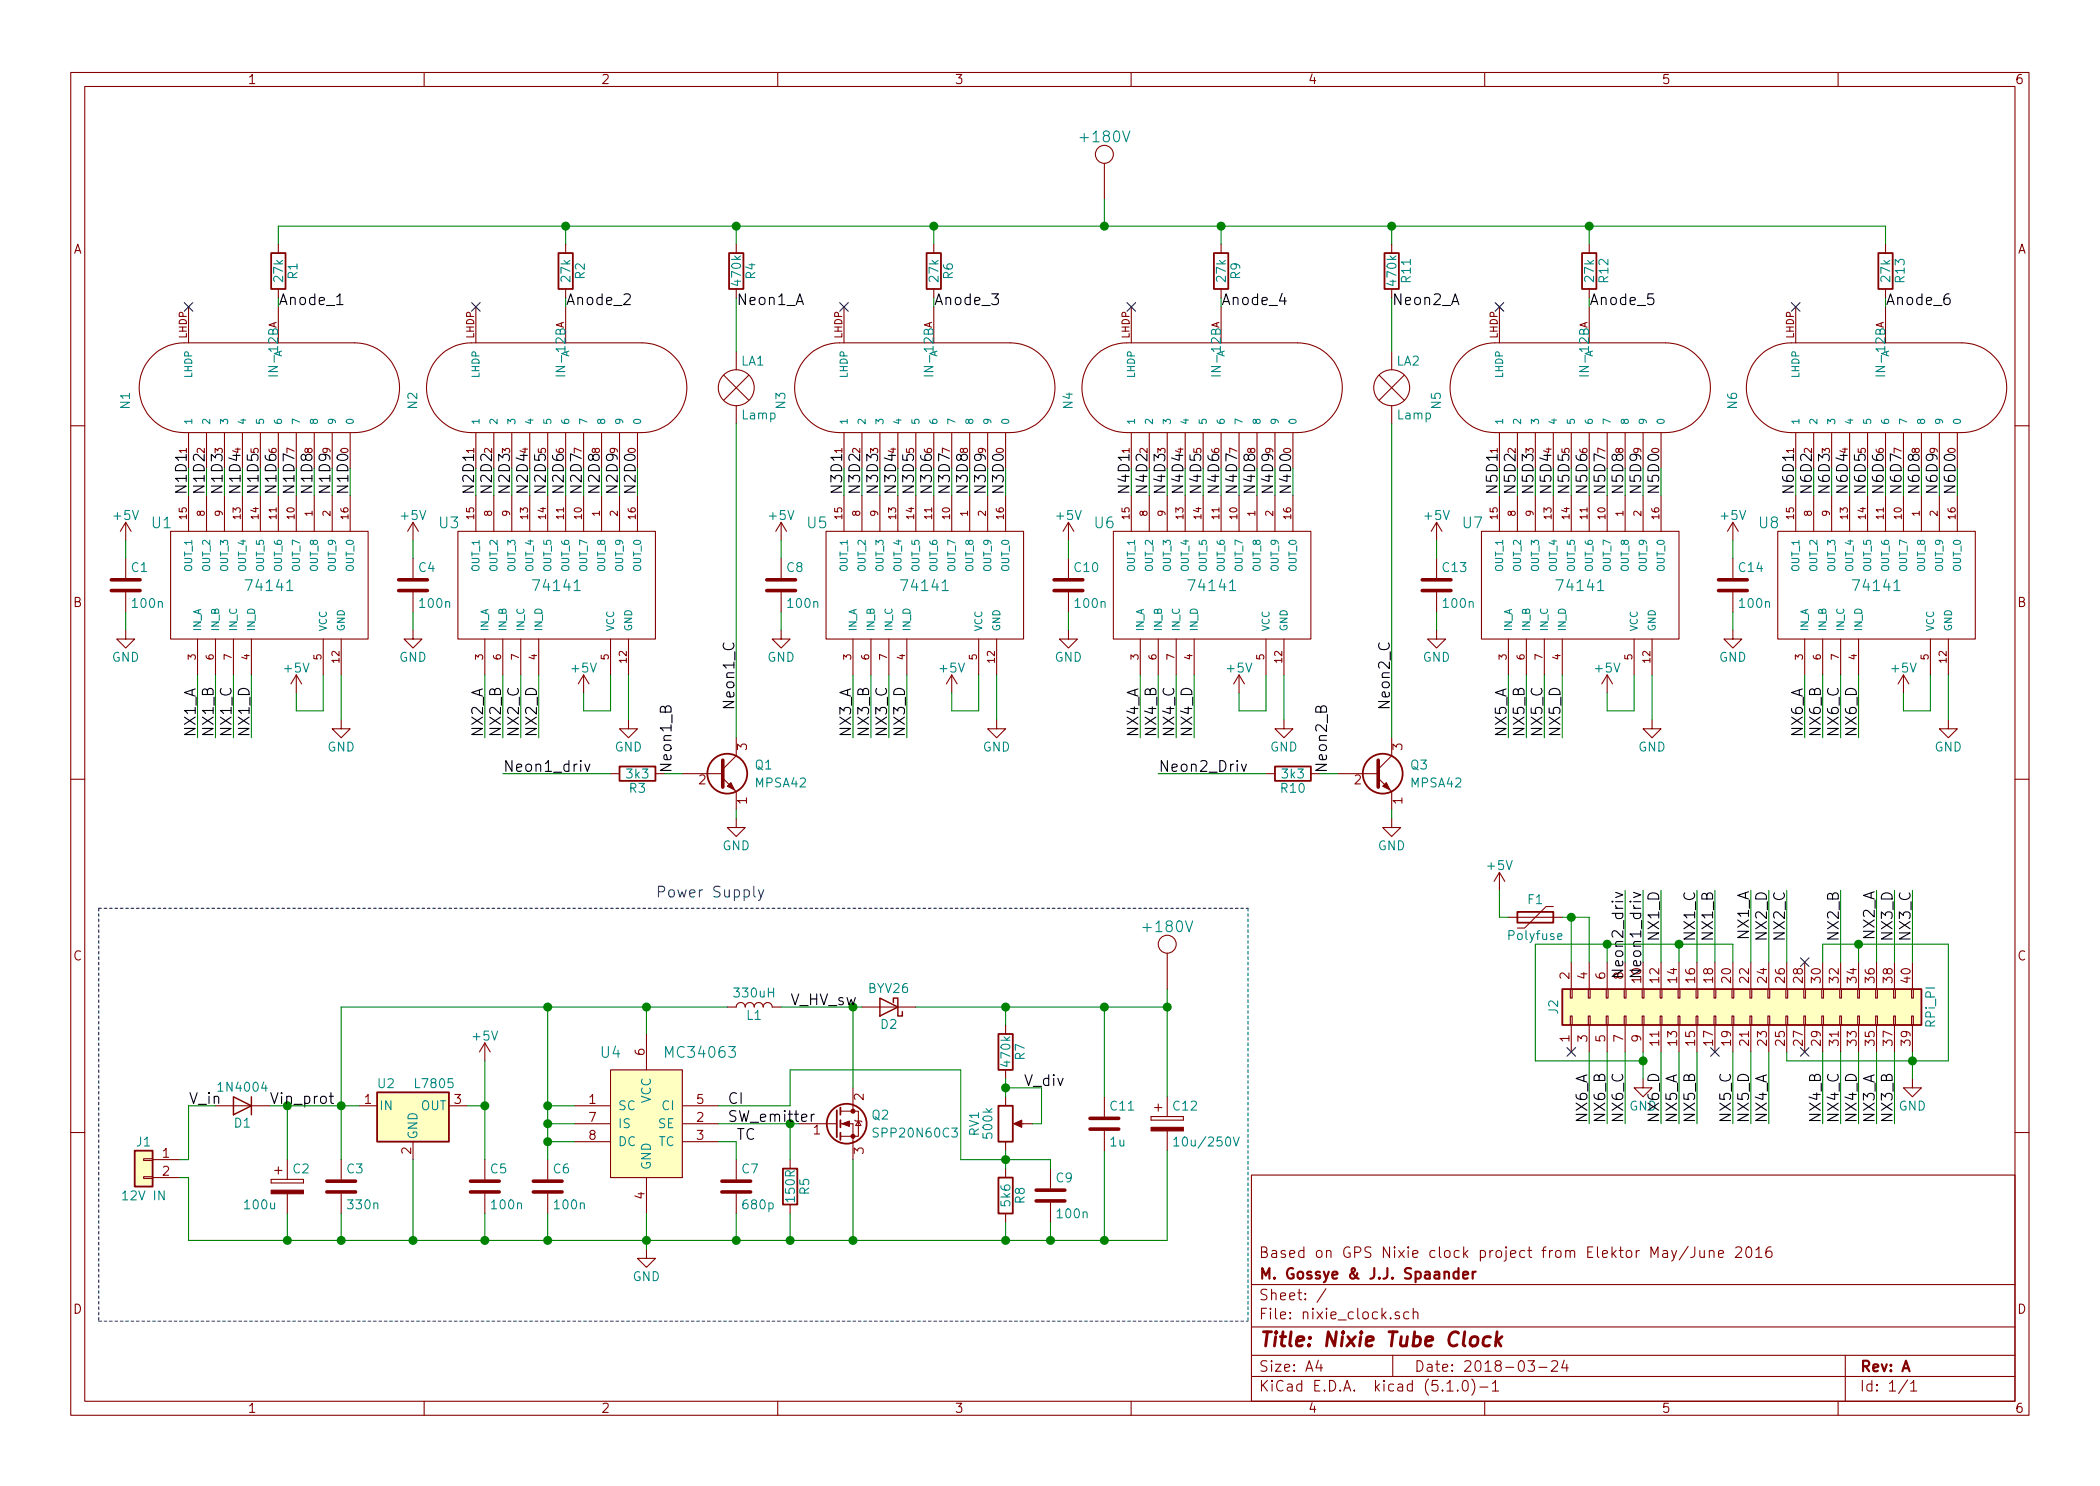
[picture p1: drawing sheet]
<svg xmlns="http://www.w3.org/2000/svg" width="297mm" height="210mm" viewBox="0 0 297 210" stroke-linecap="round" stroke-linejoin="round" font-family="sans-serif">
<defs><g id="words">
<text font-size="2.8" fill="#840000" x="178" y="190.5">Title: Nixie Tube Clock</text>
<g font-size="2.1" fill="#008484">
<text x="153.1" y="20.1">+180V</text>
<text x="21.5" y="74.7">U1</text>
<text x="62.2" y="74.7">U3</text>
<text x="114.2" y="74.7">U5</text>
<text x="154.9" y="74.7">U6</text>
<text x="206.9" y="74.7">U7</text>
<text x="248.8" y="74.7">U8</text>
<text x="35.2" y="83.6">74141</text>
<text x="75.8" y="83.6">74141</text>
<text x="127.9" y="83.6">74141</text>
<text x="168.5" y="83.6">74141</text>
<text x="220.6" y="83.6">74141</text>
<text x="262.5" y="83.6">74141</text>
<text x="162" y="131.9">+180V</text>
<text x="85" y="149.7">U4</text>
<text x="94.5" y="149.7">MC34063</text>
</g>
<g font-size="2.1">
<text x="39.4" y="43.2">Anode_1</text>
<text x="80" y="43.2">Anode_2</text>
<text x="104.1" y="43.2">Neon1_A</text>
<text x="132.1" y="43.2">Anode_3</text>
<text x="172.7" y="43.2">Anode_4</text>
<text x="196.8" y="43.2">Neon2_A</text>
<text x="224.8" y="43.2">Anode_5</text>
<text x="266.7" y="43.2">Anode_6</text>
<text x="26.4" y="70.1" transform="rotate(-90 26.4 70.1)">N1D1</text>
<text x="29" y="70.1" transform="rotate(-90 29 70.1)">N1D2</text>
<text x="31.5" y="70.1" transform="rotate(-90 31.5 70.1)">N1D3</text>
<text x="34" y="70.1" transform="rotate(-90 34 70.1)">N1D4</text>
<text x="36.6" y="70.1" transform="rotate(-90 36.6 70.1)">N1D5</text>
<text x="39.1" y="70.1" transform="rotate(-90 39.1 70.1)">N1D6</text>
<text x="41.7" y="70.1" transform="rotate(-90 41.7 70.1)">N1D7</text>
<text x="44.2" y="70.1" transform="rotate(-90 44.2 70.1)">N1D8</text>
<text x="46.7" y="70.1" transform="rotate(-90 46.7 70.1)">N1D9</text>
<text x="49.3" y="70.1" transform="rotate(-90 49.3 70.1)">N1D0</text>
<text x="67.1" y="70.1" transform="rotate(-90 67.1 70.1)">N2D1</text>
<text x="69.6" y="70.1" transform="rotate(-90 69.6 70.1)">N2D2</text>
<text x="72.1" y="70.1" transform="rotate(-90 72.1 70.1)">N2D3</text>
<text x="74.7" y="70.1" transform="rotate(-90 74.7 70.1)">N2D4</text>
<text x="77.2" y="70.1" transform="rotate(-90 77.2 70.1)">N2D5</text>
<text x="79.8" y="70.1" transform="rotate(-90 79.8 70.1)">N2D6</text>
<text x="82.3" y="70.1" transform="rotate(-90 82.3 70.1)">N2D7</text>
<text x="84.8" y="70.1" transform="rotate(-90 84.8 70.1)">N2D8</text>
<text x="87.4" y="70.1" transform="rotate(-90 87.4 70.1)">N2D9</text>
<text x="89.9" y="70.1" transform="rotate(-90 89.9 70.1)">N2D0</text>
<text x="119.1" y="70.1" transform="rotate(-90 119.1 70.1)">N3D1</text>
<text x="121.7" y="70.1" transform="rotate(-90 121.7 70.1)">N3D2</text>
<text x="124.2" y="70.1" transform="rotate(-90 124.2 70.1)">N3D3</text>
<text x="126.7" y="70.1" transform="rotate(-90 126.7 70.1)">N3D4</text>
<text x="129.3" y="70.1" transform="rotate(-90 129.3 70.1)">N3D5</text>
<text x="131.8" y="70.1" transform="rotate(-90 131.8 70.1)">N3D6</text>
<text x="134.4" y="70.1" transform="rotate(-90 134.4 70.1)">N3D7</text>
<text x="136.9" y="70.1" transform="rotate(-90 136.9 70.1)">N3D8</text>
<text x="139.4" y="70.1" transform="rotate(-90 139.4 70.1)">N3D9</text>
<text x="142" y="70.1" transform="rotate(-90 142 70.1)">N3D0</text>
<text x="159.8" y="70.1" transform="rotate(-90 159.8 70.1)">N4D1</text>
<text x="162.3" y="70.1" transform="rotate(-90 162.3 70.1)">N4D2</text>
<text x="164.8" y="70.1" transform="rotate(-90 164.8 70.1)">N4D3</text>
<text x="167.4" y="70.1" transform="rotate(-90 167.4 70.1)">N4D4</text>
<text x="169.9" y="70.1" transform="rotate(-90 169.9 70.1)">N4D5</text>
<text x="172.5" y="70.1" transform="rotate(-90 172.5 70.1)">N4D6</text>
<text x="175" y="70.1" transform="rotate(-90 175 70.1)">N4D7</text>
<text x="177.5" y="70.1" transform="rotate(-90 177.5 70.1)">N4D8</text>
<text x="180.1" y="70.1" transform="rotate(-90 180.1 70.1)">N4D9</text>
<text x="182.6" y="70.1" transform="rotate(-90 182.6 70.1)">N4D0</text>
<text x="211.8" y="70.1" transform="rotate(-90 211.8 70.1)">N5D1</text>
<text x="214.4" y="70.1" transform="rotate(-90 214.4 70.1)">N5D2</text>
<text x="216.9" y="70.1" transform="rotate(-90 216.9 70.1)">N5D3</text>
<text x="219.5" y="70.1" transform="rotate(-90 219.5 70.1)">N5D4</text>
<text x="222" y="70.1" transform="rotate(-90 222 70.1)">N5D5</text>
<text x="224.5" y="70.1" transform="rotate(-90 224.5 70.1)">N5D6</text>
<text x="227.1" y="70.1" transform="rotate(-90 227.1 70.1)">N5D7</text>
<text x="229.6" y="70.1" transform="rotate(-90 229.6 70.1)">N5D8</text>
<text x="232.2" y="70.1" transform="rotate(-90 232.2 70.1)">N5D9</text>
<text x="234.7" y="70.1" transform="rotate(-90 234.7 70.1)">N5D0</text>
<text x="253.7" y="70.1" transform="rotate(-90 253.7 70.1)">N6D1</text>
<text x="256.3" y="70.1" transform="rotate(-90 256.3 70.1)">N6D2</text>
<text x="258.8" y="70.1" transform="rotate(-90 258.8 70.1)">N6D3</text>
<text x="261.4" y="70.1" transform="rotate(-90 261.4 70.1)">N6D4</text>
<text x="263.9" y="70.1" transform="rotate(-90 263.9 70.1)">N6D5</text>
<text x="266.4" y="70.1" transform="rotate(-90 266.4 70.1)">N6D6</text>
<text x="269" y="70.1" transform="rotate(-90 269 70.1)">N6D7</text>
<text x="271.5" y="70.1" transform="rotate(-90 271.5 70.1)">N6D8</text>
<text x="274.1" y="70.1" transform="rotate(-90 274.1 70.1)">N6D9</text>
<text x="276.6" y="70.1" transform="rotate(-90 276.6 70.1)">N6D0</text>
<text x="103.9" y="100.6" transform="rotate(-90 103.9 100.6)">Neon1_C</text>
<text x="196.6" y="100.6" transform="rotate(-90 196.6 100.6)">Neon2_C</text>
<text x="27.7" y="104.4" transform="rotate(-90 27.7 104.4)">NX1_A</text>
<text x="30.2" y="104.4" transform="rotate(-90 30.2 104.4)">NX1_B</text>
<text x="32.8" y="104.4" transform="rotate(-90 32.8 104.4)">NX1_C</text>
<text x="35.3" y="104.4" transform="rotate(-90 35.3 104.4)">NX1_D</text>
<text x="68.3" y="104.4" transform="rotate(-90 68.3 104.4)">NX2_A</text>
<text x="70.9" y="104.4" transform="rotate(-90 70.9 104.4)">NX2_B</text>
<text x="73.4" y="104.4" transform="rotate(-90 73.4 104.4)">NX2_C</text>
<text x="75.9" y="104.4" transform="rotate(-90 75.9 104.4)">NX2_D</text>
<text x="120.4" y="104.4" transform="rotate(-90 120.4 104.4)">NX3_A</text>
<text x="122.9" y="104.4" transform="rotate(-90 122.9 104.4)">NX3_B</text>
<text x="125.5" y="104.4" transform="rotate(-90 125.5 104.4)">NX3_C</text>
<text x="128" y="104.4" transform="rotate(-90 128 104.4)">NX3_D</text>
<text x="161" y="104.4" transform="rotate(-90 161 104.4)">NX4_A</text>
<text x="163.6" y="104.4" transform="rotate(-90 163.6 104.4)">NX4_B</text>
<text x="166.1" y="104.4" transform="rotate(-90 166.1 104.4)">NX4_C</text>
<text x="168.7" y="104.4" transform="rotate(-90 168.7 104.4)">NX4_D</text>
<text x="213.1" y="104.4" transform="rotate(-90 213.1 104.4)">NX5_A</text>
<text x="215.6" y="104.4" transform="rotate(-90 215.6 104.4)">NX5_B</text>
<text x="218.2" y="104.4" transform="rotate(-90 218.2 104.4)">NX5_C</text>
<text x="220.7" y="104.4" transform="rotate(-90 220.7 104.4)">NX5_D</text>
<text x="255" y="104.4" transform="rotate(-90 255 104.4)">NX6_A</text>
<text x="257.6" y="104.4" transform="rotate(-90 257.6 104.4)">NX6_B</text>
<text x="260.1" y="104.4" transform="rotate(-90 260.1 104.4)">NX6_C</text>
<text x="262.6" y="104.4" transform="rotate(-90 262.6 104.4)">NX6_D</text>
<text x="71.1" y="109.2">Neon1_driv</text>
<text x="95" y="109.5" transform="rotate(-90 95 109.5)">Neon1_B</text>
<text x="163.8" y="109.2">Neon2_Driv</text>
<text x="187.7" y="109.5" transform="rotate(-90 187.7 109.5)">Neon2_B</text>
<text x="229.6" y="137.5" transform="rotate(-90 229.6 137.5)">Neon2_driv</text>
<text x="232.2" y="137.5" transform="rotate(-90 232.2 137.5)">Neon1_driv</text>
<text x="234.7" y="132.8" transform="rotate(-90 234.7 132.8)">NX1_D</text>
<text x="239.8" y="132.8" transform="rotate(-90 239.8 132.8)">NX1_C</text>
<text x="242.3" y="132.8" transform="rotate(-90 242.3 132.8)">NX1_B</text>
<text x="247.4" y="132.8" transform="rotate(-90 247.4 132.8)">NX1_A</text>
<text x="249.9" y="132.8" transform="rotate(-90 249.9 132.8)">NX2_D</text>
<text x="252.5" y="132.8" transform="rotate(-90 252.5 132.8)">NX2_C</text>
<text x="260.1" y="132.8" transform="rotate(-90 260.1 132.8)">NX2_B</text>
<text x="265.2" y="132.8" transform="rotate(-90 265.2 132.8)">NX2_A</text>
<text x="267.7" y="132.8" transform="rotate(-90 267.7 132.8)">NX3_D</text>
<text x="270.3" y="132.8" transform="rotate(-90 270.3 132.8)">NX3_C</text>
<text x="111.8" y="142.2">V_HV_sw</text>
<text x="144.8" y="153.7">V_div</text>
<text x="26.7" y="156.2">V_in</text>
<text x="38.1" y="156.2">Vin_prot</text>
<text x="102.9" y="156.2">CI</text>
<text x="104.1" y="161.3">TC</text>
<text x="224.5" y="159" transform="rotate(-90 224.5 159)">NX6_A</text>
<text x="227.1" y="159" transform="rotate(-90 227.1 159)">NX6_B</text>
<text x="229.6" y="159" transform="rotate(-90 229.6 159)">NX6_C</text>
<text x="234.7" y="159" transform="rotate(-90 234.7 159)">NX6_D</text>
<text x="237.2" y="159" transform="rotate(-90 237.2 159)">NX5_A</text>
<text x="239.8" y="159" transform="rotate(-90 239.8 159)">NX5_B</text>
<text x="244.9" y="159" transform="rotate(-90 244.9 159)">NX5_C</text>
<text x="247.4" y="159" transform="rotate(-90 247.4 159)">NX5_D</text>
<text x="249.9" y="159" transform="rotate(-90 249.9 159)">NX4_A</text>
<text x="257.6" y="159" transform="rotate(-90 257.6 159)">NX4_B</text>
<text x="260.1" y="159" transform="rotate(-90 260.1 159)">NX4_C</text>
<text x="262.6" y="159" transform="rotate(-90 262.6 159)">NX4_D</text>
<text x="265.2" y="159" transform="rotate(-90 265.2 159)">NX3_A</text>
<text x="267.7" y="159" transform="rotate(-90 267.7 159)">NX3_B</text>
</g>
<text font-size="2.1" fill="#0000c2" x="92.7" y="127">Power Supply</text>
<text font-size="2.1" fill="#008400" x="102.9" y="158.7">SW_emitter</text>
<g font-size="2.1" fill="#840000">
<text x="178" y="178">Based on GPS Nixie clock project from Elektor May/June 2016</text>
<text x="178" y="184">Sheet: /</text>
<text x="178" y="181">M. Gossye &amp; J.J. Spaander</text>
<text x="178" y="186.7">File: nixie_clock.sch</text>
<text x="178" y="196.9">KiCad E.D.A. kicad (5.1.0)-1</text>
<text x="178" y="194.1">Size: A4</text>
<text x="200" y="194.1">Date: 2018-03-24</text>
<text x="263" y="194.1">Rev: A</text>
<text x="263" y="196.9">Id: 1/1</text>
</g>
<g font-size="1.8" fill="#840000">
<text x="35" y="11.9">1</text>
<text x="85" y="11.9">2</text>
<text x="135" y="11.9">3</text>
<text x="185" y="11.9">4</text>
<text x="235" y="11.9">5</text>
<text x="285" y="11.9">6</text>
<text x="10.4" y="35.9">A</text>
<text x="285.4" y="35.9">A</text>
<text x="10.4" y="85.9">B</text>
<text x="285.4" y="85.9">B</text>
<text x="105.7" y="106.1" transform="rotate(-90 105.7 106.1)">3</text>
<text x="198.4" y="106.1" transform="rotate(-90 198.4 106.1)">3</text>
<text x="98.9" y="111">2</text>
<text x="105.7" y="113.8" transform="rotate(-90 105.7 113.8)">1</text>
<text x="191.6" y="111">2</text>
<text x="198.4" y="113.8" transform="rotate(-90 198.4 113.8)">1</text>
<text x="10.4" y="135.9">C</text>
<text x="285.4" y="135.9">C</text>
<text x="222" y="138.5" transform="rotate(-90 222 138.5)">2</text>
<text x="224.5" y="138.5" transform="rotate(-90 224.5 138.5)">4</text>
<text x="227.1" y="138.5" transform="rotate(-90 227.1 138.5)">6</text>
<text x="234.7" y="139" transform="rotate(-90 234.7 139)">12</text>
<text x="237.2" y="139" transform="rotate(-90 237.2 139)">14</text>
<text x="239.8" y="139" transform="rotate(-90 239.8 139)">16</text>
<text x="242.3" y="139" transform="rotate(-90 242.3 139)">18</text>
<text x="244.9" y="139" transform="rotate(-90 244.9 139)">20</text>
<text x="247.4" y="139" transform="rotate(-90 247.4 139)">22</text>
<text x="249.9" y="139" transform="rotate(-90 249.9 139)">24</text>
<text x="252.5" y="139" transform="rotate(-90 252.5 139)">26</text>
<text x="255" y="139" transform="rotate(-90 255 139)">28</text>
<text x="257.6" y="139" transform="rotate(-90 257.6 139)">30</text>
<text x="260.1" y="139" transform="rotate(-90 260.1 139)">32</text>
<text x="262.6" y="139" transform="rotate(-90 262.6 139)">34</text>
<text x="265.2" y="139" transform="rotate(-90 265.2 139)">36</text>
<text x="267.7" y="139" transform="rotate(-90 267.7 139)">38</text>
<text x="270.3" y="139" transform="rotate(-90 270.3 139)">40</text>
<text x="91.2" y="149.3" transform="rotate(-90 91.2 149.3)">6</text>
<text x="222" y="147.4" transform="rotate(-90 222 147.4)">1</text>
<text x="224.5" y="147.4" transform="rotate(-90 224.5 147.4)">3</text>
<text x="227.1" y="147.4" transform="rotate(-90 227.1 147.4)">5</text>
<text x="229.6" y="147.4" transform="rotate(-90 229.6 147.4)">7</text>
<text x="232.2" y="147.4" transform="rotate(-90 232.2 147.4)">9</text>
<text x="234.7" y="147.9" transform="rotate(-90 234.7 147.9)">11</text>
<text x="237.2" y="147.9" transform="rotate(-90 237.2 147.9)">13</text>
<text x="239.8" y="147.9" transform="rotate(-90 239.8 147.9)">15</text>
<text x="242.3" y="147.9" transform="rotate(-90 242.3 147.9)">17</text>
<text x="244.9" y="147.9" transform="rotate(-90 244.9 147.9)">19</text>
<text x="247.4" y="147.9" transform="rotate(-90 247.4 147.9)">21</text>
<text x="249.9" y="147.9" transform="rotate(-90 249.9 147.9)">23</text>
<text x="252.5" y="147.9" transform="rotate(-90 252.5 147.9)">25</text>
<text x="255" y="147.9" transform="rotate(-90 255 147.9)">27</text>
<text x="257.6" y="147.9" transform="rotate(-90 257.6 147.9)">29</text>
<text x="260.1" y="147.9" transform="rotate(-90 260.1 147.9)">31</text>
<text x="262.6" y="147.9" transform="rotate(-90 262.6 147.9)">33</text>
<text x="265.2" y="147.9" transform="rotate(-90 265.2 147.9)">35</text>
<text x="267.7" y="147.9" transform="rotate(-90 267.7 147.9)">37</text>
<text x="270.3" y="147.9" transform="rotate(-90 270.3 147.9)">39</text>
<text x="122.2" y="155.7" transform="rotate(-90 122.2 155.7)">2</text>
<text x="51.6" y="156.2">1</text>
<text x="64.3" y="156.2">3</text>
<text x="83.3" y="156.2">1</text>
<text x="83.3" y="158.7">7</text>
<text x="83.3" y="161.3">8</text>
<text x="98.6" y="158.7">2</text>
<text x="98.6" y="161.3">3</text>
<text x="98.6" y="156.2">5</text>
<text x="115.1" y="160.5">1</text>
<text x="23" y="163.8">1</text>
<text x="23" y="166.4">2</text>
<text x="58.2" y="163.3" transform="rotate(-90 58.2 163.3)">2</text>
<text x="122.2" y="163.3" transform="rotate(-90 122.2 163.3)">3</text>
<text x="91.2" y="169.6" transform="rotate(-90 91.2 169.6)">4</text>
<text x="10.4" y="185.9">D</text>
<text x="285.4" y="185.9">D</text>
<text x="35" y="199.9">1</text>
<text x="85" y="199.9">2</text>
<text x="135" y="199.9">3</text>
<text x="185" y="199.9">4</text>
<text x="235" y="199.9">5</text>
<text x="285" y="199.9">6</text>
</g>
<g font-size="1.8" fill="#008484">
<text x="40.1" y="39.8" transform="rotate(-90 40.1 39.8)">27k</text>
<text x="42.1" y="39.5" transform="rotate(-90 42.1 39.5)">R1</text>
<text x="80.7" y="39.8" transform="rotate(-90 80.7 39.8)">27k</text>
<text x="82.7" y="39.5" transform="rotate(-90 82.7 39.5)">R2</text>
<text x="104.8" y="40.3" transform="rotate(-90 104.8 40.3)">470k</text>
<text x="106.9" y="39.5" transform="rotate(-90 106.9 39.5)">R4</text>
<text x="132.8" y="39.8" transform="rotate(-90 132.8 39.8)">27k</text>
<text x="134.8" y="39.5" transform="rotate(-90 134.8 39.5)">R6</text>
<text x="173.4" y="39.8" transform="rotate(-90 173.4 39.8)">27k</text>
<text x="175.4" y="39.5" transform="rotate(-90 175.4 39.5)">R9</text>
<text x="197.5" y="40.3" transform="rotate(-90 197.5 40.3)">470k</text>
<text x="199.6" y="39.9" transform="rotate(-90 199.6 39.9)">R11</text>
<text x="225.5" y="39.8" transform="rotate(-90 225.5 39.8)">27k</text>
<text x="227.5" y="39.9" transform="rotate(-90 227.5 39.9)">R12</text>
<text x="267.4" y="39.8" transform="rotate(-90 267.4 39.8)">27k</text>
<text x="269.4" y="39.9" transform="rotate(-90 269.4 39.9)">R13</text>
<text x="39.3" y="52.7" transform="rotate(-90 39.3 52.7)">IN-12B</text>
<text x="80" y="52.7" transform="rotate(-90 80 52.7)">IN-12B</text>
<text x="104.8" y="51.7">LA1</text>
<text x="132.1" y="52.7" transform="rotate(-90 132.1 52.7)">IN-12B</text>
<text x="172.7" y="52.7" transform="rotate(-90 172.7 52.7)">IN-12B</text>
<text x="197.5" y="51.7">LA2</text>
<text x="224.8" y="52.7" transform="rotate(-90 224.8 52.7)">IN-12B</text>
<text x="266.7" y="52.7" transform="rotate(-90 266.7 52.7)">IN-12B</text>
<text x="18.4" y="57.8" transform="rotate(-90 18.4 57.8)">N1</text>
<text x="59" y="57.8" transform="rotate(-90 59 57.8)">N2</text>
<text x="105" y="59.4">Lamp</text>
<text x="111.1" y="57.8" transform="rotate(-90 111.1 57.8)">N3</text>
<text x="151.7" y="57.8" transform="rotate(-90 151.7 57.8)">N4</text>
<text x="197.7" y="59.4">Lamp</text>
<text x="203.8" y="57.8" transform="rotate(-90 203.8 57.8)">N5</text>
<text x="245.7" y="57.8" transform="rotate(-90 245.7 57.8)">N6</text>
<text x="16.2" y="73.6">+5V</text>
<text x="56.8" y="73.6">+5V</text>
<text x="108.9" y="73.6">+5V</text>
<text x="149.5" y="73.6">+5V</text>
<text x="201.6" y="73.6">+5V</text>
<text x="243.5" y="73.6">+5V</text>
<text x="18.6" y="80.9">C1</text>
<text x="59.3" y="80.9">C4</text>
<text x="111.3" y="80.9">C8</text>
<text x="152" y="80.9">C10</text>
<text x="204.1" y="80.9">C13</text>
<text x="246" y="80.9">C14</text>
<text x="18.9" y="86">100n</text>
<text x="59.5" y="86">100n</text>
<text x="111.6" y="86">100n</text>
<text x="152.2" y="86">100n</text>
<text x="204.3" y="86">100n</text>
<text x="246.2" y="86">100n</text>
<text x="15.8" y="93.6">GND</text>
<text x="40.3" y="95.2">+5V</text>
<text x="56.5" y="93.6">GND</text>
<text x="80.9" y="95.2">+5V</text>
<text x="108.5" y="93.6">GND</text>
<text x="133" y="95.2">+5V</text>
<text x="149.2" y="93.6">GND</text>
<text x="173.7" y="95.2">+5V</text>
<text x="201.2" y="93.6">GND</text>
<text x="225.7" y="95.2">+5V</text>
<text x="243.2" y="93.6">GND</text>
<text x="267.6" y="95.2">+5V</text>
<text x="46.3" y="106.3">GND</text>
<text x="86.9" y="106.3">GND</text>
<text x="139" y="106.3">GND</text>
<text x="179.7" y="106.3">GND</text>
<text x="231.7" y="106.3">GND</text>
<text x="273.6" y="106.3">GND</text>
<text x="88.7" y="110.2">3k3</text>
<text x="89.1" y="112.2">R3</text>
<text x="106.9" y="108.9">Q1</text>
<text x="106.9" y="111.4">MPSA42</text>
<text x="181.3" y="112.2">R10</text>
<text x="181.4" y="110.2">3k3</text>
<text x="199.6" y="108.9">Q3</text>
<text x="199.6" y="111.4">MPSA42</text>
<text x="102.2" y="120.3">GND</text>
<text x="194.9" y="120.3">GND</text>
<text x="210.5" y="123.1">+5V</text>
<text x="216.2" y="127.9">F1</text>
<text x="213.5" y="133">Polyfuse</text>
<text x="104" y="141.1">330uH</text>
<text x="122.9" y="140.5">BYV26</text>
<text x="220.4" y="143.5" transform="rotate(-90 220.4 143.5)">J2</text>
<text x="67" y="147.2">+5V</text>
<text x="105.7" y="144.3">L1</text>
<text x="124.6" y="145.6">D2</text>
<text x="145" y="150" transform="rotate(-90 145 150)">R7</text>
<text x="273.7" y="145.3" transform="rotate(-90 273.7 145.3)">RPi_PI</text>
<text x="31.2" y="154.5">1N4004</text>
<text x="53.5" y="154">U2</text>
<text x="58.9" y="154">L7805</text>
<text x="142.9" y="150.8" transform="rotate(-90 142.9 150.8)">470k</text>
<text x="33.2" y="159.6">D1</text>
<text x="53.6" y="157.1">IN</text>
<text x="59.1" y="161.3" transform="rotate(-90 59.1 161.3)">GND</text>
<text x="59.5" y="157.1">OUT</text>
<text x="87.4" y="157.1">SC</text>
<text x="87.4" y="159.6">IS</text>
<text x="92.1" y="156.1" transform="rotate(-90 92.1 156.1)">VCC</text>
<text x="93.1" y="159.6">SE</text>
<text x="93.7" y="157.1">CI</text>
<text x="123.4" y="158.4">Q2</text>
<text x="124" y="161">SPP20N60C3</text>
<text x="138.5" y="160.7" transform="rotate(-90 138.5 160.7)">RV1</text>
<text x="140.4" y="160.9" transform="rotate(-90 140.4 160.9)">500k</text>
<text x="157.1" y="157.1">C11</text>
<text x="166" y="157.1">C12</text>
<text x="268.6" y="157.1">GND</text>
<text x="19.4" y="162.2">J1</text>
<text x="41.5" y="166">C2</text>
<text x="49.1" y="166">C3</text>
<text x="69.4" y="166">C5</text>
<text x="78.3" y="166">C6</text>
<text x="87.4" y="162.2">DC</text>
<text x="92.1" y="165.6" transform="rotate(-90 92.1 165.6)">GND</text>
<text x="93.1" y="162.2">TC</text>
<text x="105" y="166">C7</text>
<text x="149.4" y="167.3">C9</text>
<text x="157.1" y="162.2">1u</text>
<text x="166.8" y="162.2">10u/250V</text>
<text x="17.6" y="169.8">12V IN</text>
<text x="34.7" y="171.1">100u</text>
<text x="49.4" y="171.1">330n</text>
<text x="69.7" y="171.1">100n</text>
<text x="78.6" y="171.1">100n</text>
<text x="105.2" y="171.1">680p</text>
<text x="112.4" y="170" transform="rotate(-90 112.4 170)">150R</text>
<text x="114.5" y="169" transform="rotate(-90 114.5 169)">R5</text>
<text x="142.9" y="170.6" transform="rotate(-90 142.9 170.6)">5k6</text>
<text x="145" y="170.3" transform="rotate(-90 145 170.3)">R8</text>
<text x="149.7" y="172.4">100n</text>
<text x="89.5" y="181.3">GND</text>
</g>
<g font-size="1.8">
<text x="229.6" y="138.5" transform="rotate(-90 229.6 138.5)">8</text>
<text x="232.2" y="139" transform="rotate(-90 232.2 139)">10</text>
<text x="230.5" y="157.1">GND</text>
</g>
<g font-size="1.4" fill="#840000">
<text x="26.4" y="47.9" transform="rotate(-90 26.4 47.9)">LHDP</text>
<text x="39.1" y="46.5" transform="rotate(-90 39.1 46.5)">A</text>
<text x="67.1" y="47.9" transform="rotate(-90 67.1 47.9)">LHDP</text>
<text x="79.8" y="46.5" transform="rotate(-90 79.8 46.5)">A</text>
<text x="119.1" y="47.9" transform="rotate(-90 119.1 47.9)">LHDP</text>
<text x="131.8" y="46.5" transform="rotate(-90 131.8 46.5)">A</text>
<text x="159.8" y="47.9" transform="rotate(-90 159.8 47.9)">LHDP</text>
<text x="172.5" y="46.5" transform="rotate(-90 172.5 46.5)">A</text>
<text x="211.8" y="47.9" transform="rotate(-90 211.8 47.9)">LHDP</text>
<text x="224.5" y="46.5" transform="rotate(-90 224.5 46.5)">A</text>
<text x="253.7" y="47.9" transform="rotate(-90 253.7 47.9)">LHDP</text>
<text x="266.4" y="46.5" transform="rotate(-90 266.4 46.5)">A</text>
<text x="26.4" y="64.1" transform="rotate(-90 26.4 64.1)">1</text>
<text x="29" y="64.1" transform="rotate(-90 29 64.1)">2</text>
<text x="31.5" y="64.1" transform="rotate(-90 31.5 64.1)">3</text>
<text x="36.6" y="64.1" transform="rotate(-90 36.6 64.1)">5</text>
<text x="39.1" y="64.1" transform="rotate(-90 39.1 64.1)">6</text>
<text x="41.7" y="64.1" transform="rotate(-90 41.7 64.1)">7</text>
<text x="44.2" y="64.1" transform="rotate(-90 44.2 64.1)">8</text>
<text x="46.7" y="64.1" transform="rotate(-90 46.7 64.1)">9</text>
<text x="49.3" y="64.1" transform="rotate(-90 49.3 64.1)">0</text>
<text x="67.1" y="64.1" transform="rotate(-90 67.1 64.1)">1</text>
<text x="69.6" y="64.1" transform="rotate(-90 69.6 64.1)">2</text>
<text x="72.1" y="64.1" transform="rotate(-90 72.1 64.1)">3</text>
<text x="77.2" y="64.1" transform="rotate(-90 77.2 64.1)">5</text>
<text x="79.8" y="64.1" transform="rotate(-90 79.8 64.1)">6</text>
<text x="82.3" y="64.1" transform="rotate(-90 82.3 64.1)">7</text>
<text x="84.8" y="64.1" transform="rotate(-90 84.8 64.1)">8</text>
<text x="87.4" y="64.1" transform="rotate(-90 87.4 64.1)">9</text>
<text x="89.9" y="64.1" transform="rotate(-90 89.9 64.1)">0</text>
<text x="119.1" y="64.1" transform="rotate(-90 119.1 64.1)">1</text>
<text x="121.7" y="64.1" transform="rotate(-90 121.7 64.1)">2</text>
<text x="124.2" y="64.1" transform="rotate(-90 124.2 64.1)">3</text>
<text x="129.3" y="64.1" transform="rotate(-90 129.3 64.1)">5</text>
<text x="131.8" y="64.1" transform="rotate(-90 131.8 64.1)">6</text>
<text x="134.4" y="64.1" transform="rotate(-90 134.4 64.1)">7</text>
<text x="136.9" y="64.1" transform="rotate(-90 136.9 64.1)">8</text>
<text x="139.4" y="64.1" transform="rotate(-90 139.4 64.1)">9</text>
<text x="142" y="64.1" transform="rotate(-90 142 64.1)">0</text>
<text x="159.8" y="64.1" transform="rotate(-90 159.8 64.1)">1</text>
<text x="162.3" y="64.1" transform="rotate(-90 162.3 64.1)">2</text>
<text x="164.8" y="64.1" transform="rotate(-90 164.8 64.1)">3</text>
<text x="169.9" y="64.1" transform="rotate(-90 169.9 64.1)">5</text>
<text x="172.5" y="64.1" transform="rotate(-90 172.5 64.1)">6</text>
<text x="175" y="64.1" transform="rotate(-90 175 64.1)">7</text>
<text x="177.5" y="64.1" transform="rotate(-90 177.5 64.1)">8</text>
<text x="180.1" y="64.1" transform="rotate(-90 180.1 64.1)">9</text>
<text x="182.6" y="64.1" transform="rotate(-90 182.6 64.1)">0</text>
<text x="211.8" y="64.1" transform="rotate(-90 211.8 64.1)">1</text>
<text x="214.4" y="64.1" transform="rotate(-90 214.4 64.1)">2</text>
<text x="216.9" y="64.1" transform="rotate(-90 216.9 64.1)">3</text>
<text x="222" y="64.1" transform="rotate(-90 222 64.1)">5</text>
<text x="224.5" y="64.1" transform="rotate(-90 224.5 64.1)">6</text>
<text x="227.1" y="64.1" transform="rotate(-90 227.1 64.1)">7</text>
<text x="229.6" y="64.1" transform="rotate(-90 229.6 64.1)">8</text>
<text x="232.2" y="64.1" transform="rotate(-90 232.2 64.1)">9</text>
<text x="234.7" y="64.1" transform="rotate(-90 234.7 64.1)">0</text>
<text x="253.7" y="64.1" transform="rotate(-90 253.7 64.1)">1</text>
<text x="256.3" y="64.1" transform="rotate(-90 256.3 64.1)">2</text>
<text x="258.8" y="64.1" transform="rotate(-90 258.8 64.1)">3</text>
<text x="263.9" y="64.1" transform="rotate(-90 263.9 64.1)">5</text>
<text x="266.4" y="64.1" transform="rotate(-90 266.4 64.1)">6</text>
<text x="269" y="64.1" transform="rotate(-90 269 64.1)">7</text>
<text x="271.5" y="64.1" transform="rotate(-90 271.5 64.1)">8</text>
<text x="274.1" y="64.1" transform="rotate(-90 274.1 64.1)">9</text>
<text x="276.6" y="64.1" transform="rotate(-90 276.6 64.1)">0</text>
<text x="26.4" y="73.4" transform="rotate(-90 26.4 73.4)">15</text>
<text x="29" y="73" transform="rotate(-90 29 73)">8</text>
<text x="31.5" y="73" transform="rotate(-90 31.5 73)">9</text>
<text x="34" y="73.4" transform="rotate(-90 34 73.4)">13</text>
<text x="36.6" y="73.4" transform="rotate(-90 36.6 73.4)">14</text>
<text x="39.1" y="73.4" transform="rotate(-90 39.1 73.4)">11</text>
<text x="41.7" y="73.4" transform="rotate(-90 41.7 73.4)">10</text>
<text x="44.2" y="73" transform="rotate(-90 44.2 73)">1</text>
<text x="46.7" y="73" transform="rotate(-90 46.7 73)">2</text>
<text x="49.3" y="73.4" transform="rotate(-90 49.3 73.4)">16</text>
<text x="67.1" y="73.4" transform="rotate(-90 67.1 73.4)">15</text>
<text x="69.6" y="73" transform="rotate(-90 69.6 73)">8</text>
<text x="72.1" y="73" transform="rotate(-90 72.1 73)">9</text>
<text x="74.7" y="73.4" transform="rotate(-90 74.7 73.4)">13</text>
<text x="77.2" y="73.4" transform="rotate(-90 77.2 73.4)">14</text>
<text x="79.8" y="73.4" transform="rotate(-90 79.8 73.4)">11</text>
<text x="82.3" y="73.4" transform="rotate(-90 82.3 73.4)">10</text>
<text x="84.8" y="73" transform="rotate(-90 84.8 73)">1</text>
<text x="87.4" y="73" transform="rotate(-90 87.4 73)">2</text>
<text x="89.9" y="73.4" transform="rotate(-90 89.9 73.4)">16</text>
<text x="119.1" y="73.4" transform="rotate(-90 119.1 73.4)">15</text>
<text x="121.7" y="73" transform="rotate(-90 121.7 73)">8</text>
<text x="124.2" y="73" transform="rotate(-90 124.2 73)">9</text>
<text x="126.7" y="73.4" transform="rotate(-90 126.7 73.4)">13</text>
<text x="129.3" y="73.4" transform="rotate(-90 129.3 73.4)">14</text>
<text x="131.8" y="73.4" transform="rotate(-90 131.8 73.4)">11</text>
<text x="134.4" y="73.4" transform="rotate(-90 134.4 73.4)">10</text>
<text x="136.9" y="73" transform="rotate(-90 136.9 73)">1</text>
<text x="139.4" y="73" transform="rotate(-90 139.4 73)">2</text>
<text x="142" y="73.4" transform="rotate(-90 142 73.4)">16</text>
<text x="159.8" y="73.4" transform="rotate(-90 159.8 73.4)">15</text>
<text x="162.3" y="73" transform="rotate(-90 162.3 73)">8</text>
<text x="164.8" y="73" transform="rotate(-90 164.8 73)">9</text>
<text x="167.4" y="73.4" transform="rotate(-90 167.4 73.4)">13</text>
<text x="169.9" y="73.4" transform="rotate(-90 169.9 73.4)">14</text>
<text x="172.5" y="73.4" transform="rotate(-90 172.5 73.4)">11</text>
<text x="175" y="73.4" transform="rotate(-90 175 73.4)">10</text>
<text x="177.5" y="73" transform="rotate(-90 177.5 73)">1</text>
<text x="180.1" y="73" transform="rotate(-90 180.1 73)">2</text>
<text x="182.6" y="73.4" transform="rotate(-90 182.6 73.4)">16</text>
<text x="211.8" y="73.4" transform="rotate(-90 211.8 73.4)">15</text>
<text x="214.4" y="73" transform="rotate(-90 214.4 73)">8</text>
<text x="216.9" y="73" transform="rotate(-90 216.9 73)">9</text>
<text x="219.5" y="73.4" transform="rotate(-90 219.5 73.4)">13</text>
<text x="222" y="73.4" transform="rotate(-90 222 73.4)">14</text>
<text x="224.5" y="73.4" transform="rotate(-90 224.5 73.4)">11</text>
<text x="227.1" y="73.4" transform="rotate(-90 227.1 73.4)">10</text>
<text x="229.6" y="73" transform="rotate(-90 229.6 73)">1</text>
<text x="232.2" y="73" transform="rotate(-90 232.2 73)">2</text>
<text x="234.7" y="73.4" transform="rotate(-90 234.7 73.4)">16</text>
<text x="253.7" y="73.4" transform="rotate(-90 253.7 73.4)">15</text>
<text x="256.3" y="73" transform="rotate(-90 256.3 73)">8</text>
<text x="258.8" y="73" transform="rotate(-90 258.8 73)">9</text>
<text x="261.4" y="73.4" transform="rotate(-90 261.4 73.4)">13</text>
<text x="263.9" y="73.4" transform="rotate(-90 263.9 73.4)">14</text>
<text x="266.4" y="73.4" transform="rotate(-90 266.4 73.4)">11</text>
<text x="269" y="73.4" transform="rotate(-90 269 73.4)">10</text>
<text x="271.5" y="73" transform="rotate(-90 271.5 73)">1</text>
<text x="274.1" y="73" transform="rotate(-90 274.1 73)">2</text>
<text x="276.6" y="73.4" transform="rotate(-90 276.6 73.4)">16</text>
<text x="27.7" y="93.3" transform="rotate(-90 27.7 93.3)">3</text>
<text x="30.2" y="93.3" transform="rotate(-90 30.2 93.3)">6</text>
<text x="32.8" y="93.3" transform="rotate(-90 32.8 93.3)">7</text>
<text x="35.3" y="93.3" transform="rotate(-90 35.3 93.3)">4</text>
<text x="45.5" y="93.3" transform="rotate(-90 45.5 93.3)">5</text>
<text x="48" y="93.7" transform="rotate(-90 48 93.7)">12</text>
<text x="68.3" y="93.3" transform="rotate(-90 68.3 93.3)">3</text>
<text x="70.9" y="93.3" transform="rotate(-90 70.9 93.3)">6</text>
<text x="73.4" y="93.3" transform="rotate(-90 73.4 93.3)">7</text>
<text x="75.9" y="93.3" transform="rotate(-90 75.9 93.3)">4</text>
<text x="86.1" y="93.3" transform="rotate(-90 86.1 93.3)">5</text>
<text x="88.6" y="93.7" transform="rotate(-90 88.6 93.7)">12</text>
<text x="120.4" y="93.3" transform="rotate(-90 120.4 93.3)">3</text>
<text x="122.9" y="93.3" transform="rotate(-90 122.9 93.3)">6</text>
<text x="125.5" y="93.3" transform="rotate(-90 125.5 93.3)">7</text>
<text x="128" y="93.3" transform="rotate(-90 128 93.3)">4</text>
<text x="138.2" y="93.3" transform="rotate(-90 138.2 93.3)">5</text>
<text x="140.7" y="93.7" transform="rotate(-90 140.7 93.7)">12</text>
<text x="161" y="93.3" transform="rotate(-90 161 93.3)">3</text>
<text x="163.6" y="93.3" transform="rotate(-90 163.6 93.3)">6</text>
<text x="166.1" y="93.3" transform="rotate(-90 166.1 93.3)">7</text>
<text x="168.7" y="93.3" transform="rotate(-90 168.7 93.3)">4</text>
<text x="178.8" y="93.3" transform="rotate(-90 178.8 93.3)">5</text>
<text x="181.4" y="93.7" transform="rotate(-90 181.4 93.7)">12</text>
<text x="213.1" y="93.3" transform="rotate(-90 213.1 93.3)">3</text>
<text x="215.6" y="93.3" transform="rotate(-90 215.6 93.3)">6</text>
<text x="218.2" y="93.3" transform="rotate(-90 218.2 93.3)">7</text>
<text x="220.7" y="93.3" transform="rotate(-90 220.7 93.3)">4</text>
<text x="230.9" y="93.3" transform="rotate(-90 230.9 93.3)">5</text>
<text x="233.4" y="93.7" transform="rotate(-90 233.4 93.7)">12</text>
<text x="255" y="93.3" transform="rotate(-90 255 93.3)">3</text>
<text x="257.6" y="93.3" transform="rotate(-90 257.6 93.3)">6</text>
<text x="260.1" y="93.3" transform="rotate(-90 260.1 93.3)">7</text>
<text x="262.6" y="93.3" transform="rotate(-90 262.6 93.3)">4</text>
<text x="272.8" y="93.3" transform="rotate(-90 272.8 93.3)">5</text>
<text x="275.3" y="93.7" transform="rotate(-90 275.3 93.7)">12</text>
</g>
<g font-size="1.4" fill="#008484">
<text x="27.2" y="53.4" transform="rotate(-90 27.2 53.4)">LHDP</text>
<text x="39.9" y="50.5" transform="rotate(-90 39.9 50.5)">A</text>
<text x="67.8" y="53.4" transform="rotate(-90 67.8 53.4)">LHDP</text>
<text x="80.5" y="50.5" transform="rotate(-90 80.5 50.5)">A</text>
<text x="119.9" y="53.4" transform="rotate(-90 119.9 53.4)">LHDP</text>
<text x="132.6" y="50.5" transform="rotate(-90 132.6 50.5)">A</text>
<text x="160.5" y="53.4" transform="rotate(-90 160.5 53.4)">LHDP</text>
<text x="173.2" y="50.5" transform="rotate(-90 173.2 50.5)">A</text>
<text x="212.6" y="53.4" transform="rotate(-90 212.6 53.4)">LHDP</text>
<text x="225.3" y="50.5" transform="rotate(-90 225.3 50.5)">A</text>
<text x="254.5" y="53.4" transform="rotate(-90 254.5 53.4)">LHDP</text>
<text x="267.2" y="50.5" transform="rotate(-90 267.2 50.5)">A</text>
<text x="27.2" y="60.2" transform="rotate(-90 27.2 60.2)">1</text>
<text x="29.7" y="60.2" transform="rotate(-90 29.7 60.2)">2</text>
<text x="32.3" y="60.2" transform="rotate(-90 32.3 60.2)">3</text>
<text x="34.8" y="60.2" transform="rotate(-90 34.8 60.2)">4</text>
<text x="37.3" y="60.2" transform="rotate(-90 37.3 60.2)">5</text>
<text x="39.9" y="60.2" transform="rotate(-90 39.9 60.2)">6</text>
<text x="42.4" y="60.2" transform="rotate(-90 42.4 60.2)">7</text>
<text x="45" y="60.2" transform="rotate(-90 45 60.2)">8</text>
<text x="47.5" y="60.2" transform="rotate(-90 47.5 60.2)">9</text>
<text x="50" y="60.2" transform="rotate(-90 50 60.2)">0</text>
<text x="67.8" y="60.2" transform="rotate(-90 67.8 60.2)">1</text>
<text x="70.4" y="60.2" transform="rotate(-90 70.4 60.2)">2</text>
<text x="72.9" y="60.2" transform="rotate(-90 72.9 60.2)">3</text>
<text x="75.4" y="60.2" transform="rotate(-90 75.4 60.2)">4</text>
<text x="78" y="60.2" transform="rotate(-90 78 60.2)">5</text>
<text x="80.5" y="60.2" transform="rotate(-90 80.5 60.2)">6</text>
<text x="83.1" y="60.2" transform="rotate(-90 83.1 60.2)">7</text>
<text x="85.6" y="60.2" transform="rotate(-90 85.6 60.2)">8</text>
<text x="88.1" y="60.2" transform="rotate(-90 88.1 60.2)">9</text>
<text x="90.7" y="60.2" transform="rotate(-90 90.7 60.2)">0</text>
<text x="119.9" y="60.2" transform="rotate(-90 119.9 60.2)">1</text>
<text x="122.4" y="60.2" transform="rotate(-90 122.4 60.2)">2</text>
<text x="125" y="60.2" transform="rotate(-90 125 60.2)">3</text>
<text x="127.5" y="60.2" transform="rotate(-90 127.5 60.2)">4</text>
<text x="130" y="60.2" transform="rotate(-90 130 60.2)">5</text>
<text x="132.6" y="60.2" transform="rotate(-90 132.6 60.2)">6</text>
<text x="135.1" y="60.2" transform="rotate(-90 135.1 60.2)">7</text>
<text x="137.7" y="60.2" transform="rotate(-90 137.7 60.2)">8</text>
<text x="140.2" y="60.2" transform="rotate(-90 140.2 60.2)">9</text>
<text x="142.7" y="60.2" transform="rotate(-90 142.7 60.2)">0</text>
<text x="160.5" y="60.2" transform="rotate(-90 160.5 60.2)">1</text>
<text x="163.1" y="60.2" transform="rotate(-90 163.1 60.2)">2</text>
<text x="165.6" y="60.2" transform="rotate(-90 165.6 60.2)">3</text>
<text x="168.1" y="60.2" transform="rotate(-90 168.1 60.2)">4</text>
<text x="170.7" y="60.2" transform="rotate(-90 170.7 60.2)">5</text>
<text x="173.2" y="60.2" transform="rotate(-90 173.2 60.2)">6</text>
<text x="175.8" y="60.2" transform="rotate(-90 175.8 60.2)">7</text>
<text x="178.3" y="60.2" transform="rotate(-90 178.3 60.2)">8</text>
<text x="180.8" y="60.2" transform="rotate(-90 180.8 60.2)">9</text>
<text x="183.4" y="60.2" transform="rotate(-90 183.4 60.2)">0</text>
<text x="212.6" y="60.2" transform="rotate(-90 212.6 60.2)">1</text>
<text x="215.1" y="60.2" transform="rotate(-90 215.1 60.2)">2</text>
<text x="217.7" y="60.2" transform="rotate(-90 217.7 60.2)">3</text>
<text x="220.2" y="60.2" transform="rotate(-90 220.2 60.2)">4</text>
<text x="222.8" y="60.2" transform="rotate(-90 222.8 60.2)">5</text>
<text x="225.3" y="60.2" transform="rotate(-90 225.3 60.2)">6</text>
<text x="227.8" y="60.2" transform="rotate(-90 227.8 60.2)">7</text>
<text x="230.4" y="60.2" transform="rotate(-90 230.4 60.2)">8</text>
<text x="232.9" y="60.2" transform="rotate(-90 232.9 60.2)">9</text>
<text x="235.5" y="60.2" transform="rotate(-90 235.5 60.2)">0</text>
<text x="254.5" y="60.2" transform="rotate(-90 254.5 60.2)">1</text>
<text x="257" y="60.2" transform="rotate(-90 257 60.2)">2</text>
<text x="259.6" y="60.2" transform="rotate(-90 259.6 60.2)">3</text>
<text x="262.1" y="60.2" transform="rotate(-90 262.1 60.2)">4</text>
<text x="264.7" y="60.2" transform="rotate(-90 264.7 60.2)">5</text>
<text x="267.2" y="60.2" transform="rotate(-90 267.2 60.2)">6</text>
<text x="269.7" y="60.2" transform="rotate(-90 269.7 60.2)">7</text>
<text x="272.3" y="60.2" transform="rotate(-90 272.3 60.2)">8</text>
<text x="274.8" y="60.2" transform="rotate(-90 274.8 60.2)">9</text>
<text x="277.4" y="60.2" transform="rotate(-90 277.4 60.2)">0</text>
<text x="27.2" y="80.8" transform="rotate(-90 27.2 80.8)">OUT_1</text>
<text x="29.7" y="80.8" transform="rotate(-90 29.7 80.8)">OUT_2</text>
<text x="32.3" y="80.8" transform="rotate(-90 32.3 80.8)">OUT_3</text>
<text x="34.8" y="80.8" transform="rotate(-90 34.8 80.8)">OUT_4</text>
<text x="37.3" y="80.8" transform="rotate(-90 37.3 80.8)">OUT_5</text>
<text x="39.9" y="80.8" transform="rotate(-90 39.9 80.8)">OUT_6</text>
<text x="42.4" y="80.8" transform="rotate(-90 42.4 80.8)">OUT_7</text>
<text x="45" y="80.8" transform="rotate(-90 45 80.8)">OUT_8</text>
<text x="47.5" y="80.8" transform="rotate(-90 47.5 80.8)">OUT_9</text>
<text x="50" y="80.8" transform="rotate(-90 50 80.8)">OUT_0</text>
<text x="67.8" y="80.8" transform="rotate(-90 67.8 80.8)">OUT_1</text>
<text x="70.4" y="80.8" transform="rotate(-90 70.4 80.8)">OUT_2</text>
<text x="72.9" y="80.8" transform="rotate(-90 72.9 80.8)">OUT_3</text>
<text x="75.4" y="80.8" transform="rotate(-90 75.4 80.8)">OUT_4</text>
<text x="78" y="80.8" transform="rotate(-90 78 80.8)">OUT_5</text>
<text x="80.5" y="80.8" transform="rotate(-90 80.5 80.8)">OUT_6</text>
<text x="83.1" y="80.8" transform="rotate(-90 83.1 80.8)">OUT_7</text>
<text x="85.6" y="80.8" transform="rotate(-90 85.6 80.8)">OUT_8</text>
<text x="88.1" y="80.8" transform="rotate(-90 88.1 80.8)">OUT_9</text>
<text x="90.7" y="80.8" transform="rotate(-90 90.7 80.8)">OUT_0</text>
<text x="119.9" y="80.8" transform="rotate(-90 119.9 80.8)">OUT_1</text>
<text x="122.4" y="80.8" transform="rotate(-90 122.4 80.8)">OUT_2</text>
<text x="125" y="80.8" transform="rotate(-90 125 80.8)">OUT_3</text>
<text x="127.5" y="80.8" transform="rotate(-90 127.5 80.8)">OUT_4</text>
<text x="130" y="80.8" transform="rotate(-90 130 80.8)">OUT_5</text>
<text x="132.6" y="80.8" transform="rotate(-90 132.6 80.8)">OUT_6</text>
<text x="135.1" y="80.8" transform="rotate(-90 135.1 80.8)">OUT_7</text>
<text x="137.7" y="80.8" transform="rotate(-90 137.7 80.8)">OUT_8</text>
<text x="140.2" y="80.8" transform="rotate(-90 140.2 80.8)">OUT_9</text>
<text x="142.7" y="80.8" transform="rotate(-90 142.7 80.8)">OUT_0</text>
<text x="160.5" y="80.8" transform="rotate(-90 160.5 80.8)">OUT_1</text>
<text x="163.1" y="80.8" transform="rotate(-90 163.1 80.8)">OUT_2</text>
<text x="165.6" y="80.8" transform="rotate(-90 165.6 80.8)">OUT_3</text>
<text x="168.1" y="80.8" transform="rotate(-90 168.1 80.8)">OUT_4</text>
<text x="170.7" y="80.8" transform="rotate(-90 170.7 80.8)">OUT_5</text>
<text x="173.2" y="80.8" transform="rotate(-90 173.2 80.8)">OUT_6</text>
<text x="175.8" y="80.8" transform="rotate(-90 175.8 80.8)">OUT_7</text>
<text x="178.3" y="80.8" transform="rotate(-90 178.3 80.8)">OUT_8</text>
<text x="180.8" y="80.8" transform="rotate(-90 180.8 80.8)">OUT_9</text>
<text x="183.4" y="80.8" transform="rotate(-90 183.4 80.8)">OUT_0</text>
<text x="212.6" y="80.8" transform="rotate(-90 212.6 80.8)">OUT_1</text>
<text x="215.1" y="80.8" transform="rotate(-90 215.1 80.8)">OUT_2</text>
<text x="217.7" y="80.8" transform="rotate(-90 217.7 80.8)">OUT_3</text>
<text x="220.2" y="80.8" transform="rotate(-90 220.2 80.8)">OUT_4</text>
<text x="222.8" y="80.8" transform="rotate(-90 222.8 80.8)">OUT_5</text>
<text x="225.3" y="80.8" transform="rotate(-90 225.3 80.8)">OUT_6</text>
<text x="227.8" y="80.8" transform="rotate(-90 227.8 80.8)">OUT_7</text>
<text x="230.4" y="80.8" transform="rotate(-90 230.4 80.8)">OUT_8</text>
<text x="232.9" y="80.8" transform="rotate(-90 232.9 80.8)">OUT_9</text>
<text x="235.5" y="80.8" transform="rotate(-90 235.5 80.8)">OUT_0</text>
<text x="254.5" y="80.8" transform="rotate(-90 254.5 80.8)">OUT_1</text>
<text x="257" y="80.8" transform="rotate(-90 257 80.8)">OUT_2</text>
<text x="259.6" y="80.8" transform="rotate(-90 259.6 80.8)">OUT_3</text>
<text x="262.1" y="80.8" transform="rotate(-90 262.1 80.8)">OUT_4</text>
<text x="264.7" y="80.8" transform="rotate(-90 264.7 80.8)">OUT_5</text>
<text x="267.2" y="80.8" transform="rotate(-90 267.2 80.8)">OUT_6</text>
<text x="269.7" y="80.8" transform="rotate(-90 269.7 80.8)">OUT_7</text>
<text x="272.3" y="80.8" transform="rotate(-90 272.3 80.8)">OUT_8</text>
<text x="274.8" y="80.8" transform="rotate(-90 274.8 80.8)">OUT_9</text>
<text x="277.4" y="80.8" transform="rotate(-90 277.4 80.8)">OUT_0</text>
<text x="28.4" y="89.4" transform="rotate(-90 28.4 89.4)">IN_A</text>
<text x="31" y="89.4" transform="rotate(-90 31 89.4)">IN_B</text>
<text x="33.5" y="89.4" transform="rotate(-90 33.5 89.4)">IN_C</text>
<text x="36.1" y="89.4" transform="rotate(-90 36.1 89.4)">IN_D</text>
<text x="46.2" y="89.4" transform="rotate(-90 46.2 89.4)">VCC</text>
<text x="48.8" y="89.4" transform="rotate(-90 48.8 89.4)">GND</text>
<text x="69.1" y="89.4" transform="rotate(-90 69.1 89.4)">IN_A</text>
<text x="71.6" y="89.4" transform="rotate(-90 71.6 89.4)">IN_B</text>
<text x="74.2" y="89.4" transform="rotate(-90 74.2 89.4)">IN_C</text>
<text x="76.7" y="89.4" transform="rotate(-90 76.7 89.4)">IN_D</text>
<text x="86.9" y="89.4" transform="rotate(-90 86.9 89.4)">VCC</text>
<text x="89.4" y="89.4" transform="rotate(-90 89.4 89.4)">GND</text>
<text x="121.2" y="89.4" transform="rotate(-90 121.2 89.4)">IN_A</text>
<text x="123.7" y="89.4" transform="rotate(-90 123.7 89.4)">IN_B</text>
<text x="126.2" y="89.4" transform="rotate(-90 126.2 89.4)">IN_C</text>
<text x="128.8" y="89.4" transform="rotate(-90 128.8 89.4)">IN_D</text>
<text x="138.9" y="89.4" transform="rotate(-90 138.9 89.4)">VCC</text>
<text x="141.5" y="89.4" transform="rotate(-90 141.5 89.4)">GND</text>
<text x="161.8" y="89.4" transform="rotate(-90 161.8 89.4)">IN_A</text>
<text x="164.3" y="89.4" transform="rotate(-90 164.3 89.4)">IN_B</text>
<text x="166.9" y="89.4" transform="rotate(-90 166.9 89.4)">IN_C</text>
<text x="169.4" y="89.4" transform="rotate(-90 169.4 89.4)">IN_D</text>
<text x="179.6" y="89.4" transform="rotate(-90 179.6 89.4)">VCC</text>
<text x="182.1" y="89.4" transform="rotate(-90 182.1 89.4)">GND</text>
<text x="213.9" y="89.4" transform="rotate(-90 213.9 89.4)">IN_A</text>
<text x="216.4" y="89.4" transform="rotate(-90 216.4 89.4)">IN_B</text>
<text x="218.9" y="89.4" transform="rotate(-90 218.9 89.4)">IN_C</text>
<text x="221.5" y="89.4" transform="rotate(-90 221.5 89.4)">IN_D</text>
<text x="231.6" y="89.4" transform="rotate(-90 231.6 89.4)">VCC</text>
<text x="234.2" y="89.4" transform="rotate(-90 234.2 89.4)">GND</text>
<text x="255.8" y="89.4" transform="rotate(-90 255.8 89.4)">IN_A</text>
<text x="258.3" y="89.4" transform="rotate(-90 258.3 89.4)">IN_B</text>
<text x="260.9" y="89.4" transform="rotate(-90 260.9 89.4)">IN_C</text>
<text x="263.4" y="89.4" transform="rotate(-90 263.4 89.4)">IN_D</text>
<text x="273.6" y="89.4" transform="rotate(-90 273.6 89.4)">VCC</text>
<text x="276.1" y="89.4" transform="rotate(-90 276.1 89.4)">GND</text>
</g>
<g font-size="1.4">
<text x="34" y="64.1" transform="rotate(-90 34 64.1)">4</text>
<text x="74.7" y="64.1" transform="rotate(-90 74.7 64.1)">4</text>
<text x="126.7" y="64.1" transform="rotate(-90 126.7 64.1)">4</text>
<text x="167.4" y="64.1" transform="rotate(-90 167.4 64.1)">4</text>
<text x="219.5" y="64.1" transform="rotate(-90 219.5 64.1)">4</text>
<text x="261.4" y="64.1" transform="rotate(-90 261.4 64.1)">4</text>
</g>
</g></defs>
<g fill="none" stroke="#840000" stroke-width=".15">
<path d="M10 10.3h277v189.9h-277zM12 12.2h273v186.1h-273zM60 10.3v1.9M110 10.3v1.9M160 10.3v1.9M210 10.3v1.9M260 10.3v1.9M39.4 34.5v1.3M80 34.5v1.3M104.1 34.5v1.3M132.1 34.5v1.3M156.2 23.1v5.1"/>
<path d="M172.7 34.5v1.3M196.8 34.5v1.3M224.8 34.5v1.3M266.7 34.5v1.3M21.5 50.4a6.4 6.4 0 0 1 4.5-1.9h24.2a6.3 6.3 0 0 1 6.3 6.4 6.3 6.3 0 0 1-6.3 6.3h-24.2a6.3 6.3 0 0 1-5.8-3.9 6.3 6.3 0 0 1 1.3-6.9zM26.7 43.4v5.1M39.4 40.9v1.3M39.4 43.4v5.1M62.2 50.4a6.4 6.4 0 0 1 4.5-1.9h24.1a6.3 6.3 0 0 1 6.4 6.4 6.3 6.3 0 0 1-6.4 6.3h-24.1a6.3 6.3 0 0 1-5.9-3.9 6.3 6.3 0 0 1 1.4-6.9zM67.3 43.4v5.1M80 40.9v1.3M80 43.4v5.1"/>
<path d="M102.4 53.1l3.5 3.5M104.1 40.9v1.3M104.1 49.8v2.5M104.1 57.4v2.5M105.9 53.1l-3.5 3.5M114.2 50.4a6.4 6.4 0 0 1 4.5-1.9h24.2a6.3 6.3 0 0 1 6.3 6.4 6.3 6.3 0 0 1-6.3 6.3h-24.2a6.3 6.3 0 0 1-5.8-3.9 6.3 6.3 0 0 1 1.3-6.9zM119.4 43.4v5.1M132.1 40.9v1.3M132.1 43.4v5.1M154.9 50.4a6.4 6.4 0 0 1 4.5-1.9h24.1a6.3 6.3 0 0 1 6.4 6.4 6.3 6.3 0 0 1-6.4 6.3h-24.1a6.3 6.3 0 0 1-5.9-3.9 6.3 6.3 0 0 1 1.4-6.9zM160 43.4v5.1M172.7 40.9v1.3"/>
<path d="M172.7 43.4v5.1M195.1 53.1l3.5 3.5M196.8 40.9v1.3M196.8 49.8v2.5M196.8 57.4v2.5M198.6 53.1l-3.5 3.5M207 50.4a6.4 6.4 0 0 1 4.5-1.9h24.1a6.3 6.3 0 0 1 6.3 6.4 6.3 6.3 0 0 1-6.3 6.3h-24.1a6.3 6.3 0 0 1-5.9-3.9 6.3 6.3 0 0 1 1.4-6.9zM212.1 43.4v5.1M224.8 40.9v1.3M224.8 43.4v5.1M248.9 50.4a6.4 6.4 0 0 1 4.5-1.9h24.1a6.3 6.3 0 0 1 6.3 6.4 6.3 6.3 0 0 1-6.3 6.3h-24.1a6.3 6.3 0 0 1-5.9-3.9 6.3 6.3 0 0 1 1.4-6.9zM254 43.4v5.1"/>
<path d="M266.7 40.9v1.3M266.7 43.4v5.1M10 60.2h2M17.8 73.9l-.8 1.3M17.8 73.9v2.5M17.8 79v2.8M17.8 73.9l.7 1.3M24.1 75.2h28v15.2h-28zM26.7 61.2v5.1M26.7 70.1v5.1M29.2 61.2v5.1M29.2 70.1v5.1"/>
<path d="M31.7 61.2v5.1M31.7 70.1v5.1M34.3 61.2v5.1M34.3 70.1v5.1M36.8 61.2v5.1M36.8 70.1v5.1M39.4 61.2v5.1M39.4 70.1v5.1M41.9 61.2v5.1M41.9 70.1v5.1M44.4 61.2v5.1M44.4 70.1v5.1"/>
<path d="M47 61.2v5.1M47 70.1v5.1M49.5 61.2v5.1M49.5 70.1v5.1M58.4 73.9l-.7 1.3M58.4 73.9v2.5M58.4 79v2.8M58.4 73.9l.8 1.3M64.8 75.2h27.9v15.2h-27.9zM67.3 61.2v5.1M67.3 70.1v5.1M69.8 61.2v5.1"/>
<path d="M69.8 70.1v5.1M72.4 61.2v5.1M72.4 70.1v5.1M74.9 61.2v5.1M74.9 70.1v5.1M77.5 61.2v5.1M77.5 70.1v5.1M80 61.2v5.1M80 70.1v5.1M82.5 61.2v5.1M82.5 70.1v5.1M85.1 61.2v5.1"/>
<path d="M85.1 70.1v5.1M87.6 61.2v5.1M87.6 70.1v5.1M90.2 61.2v5.1M90.2 70.1v5.1M110.5 73.9l-.8 1.3M110.5 73.9v2.5M110.5 79v2.8M110.5 73.9l.8 1.3M116.8 75.2h28v15.2h-28zM119.4 61.2v5.1M119.4 70.1v5.1"/>
<path d="M121.9 61.2v5.1M121.9 70.1v5.1M124.5 61.2v5.1M124.5 70.1v5.1M127 61.2v5.1M127 70.1v5.1M129.5 61.2v5.1M129.5 70.1v5.1M132.1 61.2v5.1M132.1 70.1v5.1M134.6 61.2v5.1M134.6 70.1v5.1"/>
<path d="M137.2 61.2v5.1M137.2 70.1v5.1M139.7 61.2v5.1M139.7 70.1v5.1M142.2 61.2v5.1M142.2 70.1v5.1M151.1 73.9l-.7 1.3M151.1 73.9v2.5M151.1 79v2.8M151.1 73.9l.8 1.3M157.5 75.2h27.9v15.2h-27.9zM160 61.2v5.1"/>
<path d="M160 70.1v5.1M162.6 61.2v5.1M162.6 70.1v5.1M165.1 61.2v5.1M165.1 70.1v5.1M167.6 61.2v5.1M167.6 70.1v5.1M170.2 61.2v5.1M170.2 70.1v5.1M172.7 61.2v5.1M172.7 70.1v5.1M175.3 61.2v5.1"/>
<path d="M175.3 70.1v5.1M177.8 61.2v5.1M177.8 70.1v5.1M180.3 61.2v5.1M180.3 70.1v5.1M182.9 61.2v5.1M182.9 70.1v5.1M203.2 73.9l-.8 1.3M203.2 73.9v2.5M203.2 79v2.8M203.2 73.9l.8 1.3M209.5 75.2h28v15.2h-28z"/>
<path d="M212.1 61.2v5.1M212.1 70.1v5.1M214.6 61.2v5.1M214.6 70.1v5.1M217.2 61.2v5.1M217.2 70.1v5.1M219.7 61.2v5.1M219.7 70.1v5.1M222.2 61.2v5.1M222.2 70.1v5.1M224.8 61.2v5.1M224.8 70.1v5.1"/>
<path d="M227.3 61.2v5.1M227.3 70.1v5.1M229.9 61.2v5.1M229.9 70.1v5.1M232.4 61.2v5.1M232.4 70.1v5.1M234.9 61.2v5.1M234.9 70.1v5.1M245.1 73.9l-.8 1.3M245.1 73.9v2.5M245.1 79v2.8M245.1 73.9l.8 1.3"/>
<path d="M251.5 75.2h27.9v15.2h-27.9zM254 61.2v5.1M254 70.1v5.1M256.5 61.2v5.1M256.5 70.1v5.1M259.1 61.2v5.1M259.1 70.1v5.1M261.6 61.2v5.1M261.6 70.1v5.1M264.2 61.2v5.1M264.2 70.1v5.1M266.7 61.2v5.1"/>
<path d="M266.7 70.1v5.1M269.2 61.2v5.1M269.2 70.1v5.1M271.8 61.2v5.1M271.8 70.1v5.1M274.3 61.2v5.1M274.3 70.1v5.1M276.9 61.2v5.1M276.9 70.1v5.1M285 60.2h2M17.8 89.1v1.3h1.2l-1.2 1.3-1.3-1.3h1.3M17.8 83.8v2.8"/>
<path d="M27.9 90.4v5.1M30.5 90.4v5.1M33 90.4v5.1M35.6 90.4v5.1M41.9 95.5v2.5M41.9 95.5l-.8 1.3M41.9 95.5l.8 1.3M45.7 90.4v5.1M48.3 90.4v5.1M58.4 89.1v1.3h1.3l-1.3 1.3-1.3-1.3h1.3M58.4 83.8v2.8M68.6 90.4v5.1"/>
<path d="M71.1 90.4v5.1M73.7 90.4v5.1M76.2 90.4v5.1M82.5 95.5v2.5M82.5 95.5l-.7 1.3M82.5 95.5l.8 1.3M86.4 90.4v5.1M88.9 90.4v5.1M110.5 89.1v1.3h1.3l-1.3 1.3-1.3-1.3h1.3M110.5 83.8v2.8M120.6 90.4v5.1M123.2 90.4v5.1"/>
<path d="M125.7 90.4v5.1M128.3 90.4v5.1M134.6 95.5v2.5M134.6 95.5l-.7 1.3M134.6 95.5l.8 1.3M138.4 90.4v5.1M141 90.4v5.1M151.1 89.1v1.3h1.3l-1.3 1.3-1.2-1.3h1.2M151.1 83.8v2.8M161.3 90.4v5.1M163.8 90.4v5.1M166.4 90.4v5.1"/>
<path d="M168.9 90.4v5.1M175.3 95.5v2.5M175.3 95.5l-.8 1.3M175.3 95.5l.7 1.3M179.1 90.4v5.1M181.6 90.4v5.1M203.2 89.1v1.3h1.3l-1.3 1.3-1.3-1.3h1.3M203.2 83.8v2.8M213.4 90.4v5.1M215.9 90.4v5.1M218.4 90.4v5.1M221 90.4v5.1"/>
<path d="M227.3 95.5v2.5M227.3 95.5l-.7 1.3M227.3 95.5l.8 1.3M231.1 90.4v5.1M233.7 90.4v5.1M245.1 89.1v1.3h1.3l-1.3 1.3-1.3-1.3h1.3M245.1 83.8v2.8M255.3 90.4v5.1M257.8 90.4v5.1M260.3 90.4v5.1M262.9 90.4v5.1M269.2 95.5v2.5"/>
<path d="M269.2 95.5l-.7 1.3M269.2 95.5l.8 1.3M273 90.4v5.1M275.6 90.4v5.1M10 110.3h2M48.3 101.8v1.3h1.2l-1.2 1.3-1.3-1.3h1.3M86.4 109.5h1.2M88.9 101.8v1.3h1.3l-1.3 1.3-1.3-1.3h1.3M92.7 109.5h1.3M96.5 109.5h5.7M102.2 110.1l1.9 1.9v2.5M104.1 115.8v1.3h1.3l-1.3 1.3-1.2-1.3h1.2"/>
<path d="M104.1 104.4v2.5l-1.9 1.9M141 101.8v1.3h1.2l-1.2 1.3-1.3-1.3h1.3M179.1 109.5h1.2M181.6 101.8v1.3h1.3l-1.3 1.3-1.3-1.3h1.3M185.4 109.5h1.3M189.2 109.5h5.7M194.9 110.1l1.9 1.9v2.5M196.8 115.8v1.3h1.3l-1.3 1.3-1.2-1.3h1.2M196.8 104.4v2.5l-1.9 1.9M233.7 101.8v1.3h1.2l-1.2 1.3-1.3-1.3h1.3M275.6 101.8v1.3h1.3l-1.3 1.3-1.3-1.3h1.3M285 110.3h2"/>
<path d="M165.1 134.9v5M212.1 123.4v2.6M212.1 123.4l-.8 1.3M212.1 123.4l.8 1.3M213.4 129.8h7.6M219.7 128.3h-1l-3.1 3h-1M222.1 139.9h.3v1.3h-.3zM222.2 136.1v3.8M224.7 139.9h.2v1.3h-.2zM224.8 136.1v3.8M227.2 139.9h.3v1.3h-.3zM227.3 136.1v3.8"/>
<path d="M229.7 139.9h.3v1.3h-.3zM229.9 136.1v3.8M232.3 139.9h.2v1.3h-.2zM232.4 136.1v3.8M234.8 139.9h.3v1.3h-.3zM234.9 136.1v3.8M237.4 139.9h.2v1.3h-.2zM237.5 136.1v3.8M239.9 139.9h.3v1.3h-.3zM240 136.1v3.8M242.4 139.9h.3v1.3h-.3zM242.6 136.1v3.8"/>
<path d="M245 139.9h.2v1.3h-.2zM245.1 136.1v3.8M247.5 139.9h.3v1.3h-.3zM247.6 136.1v3.8M250.1 139.9h.2v1.3h-.2zM250.2 136.1v3.8M252.6 139.9h.3v1.3h-.3zM252.7 136.1v3.8M255.1 139.9h.3v1.3h-.3zM255.3 136.1v3.8M257.7 139.9h.2v1.3h-.2zM257.8 136.1v3.8"/>
<path d="M260.2 139.9h.3v1.3h-.3zM260.3 136.1v3.8M262.8 139.9h.2v1.3h-.2zM262.9 136.1v3.8M265.3 139.9h.3v1.3h-.3zM265.4 136.1v3.8M267.8 139.9h.3v1.3h-.3zM268 136.1v3.8M270.4 139.9h.2v1.3h-.2zM270.5 136.1v3.8M30.5 156.5h7.6M50.8 156.5h2.5"/>
<path d="M63.5 156.5h2.5M68.6 147.6v2.5M68.6 147.6l-.8 1.2M68.6 147.6l.7 1.2M81.3 159h5.1M81.3 156.5h5.1M86.4 151.4h10.1v15.2h-10.1zM91.4 146.3v5.1M96.5 159h5.1M96.5 156.5h5.1M102.9 142.5h1.2a.63 .63 0 0 1 .7-.6 .63 .63 0 0 1 .6 .6 .63 .63 0 0 1 .6-.6 .63 .63 0 0 1 .7 .6 .63 .63 0 0 1 .6-.6 .63 .63 0 0 1 .6 .6 .63 .63 0 0 1 .7-.6 .63 .63 0 0 1 .6 .6h1.3M113 159h5.1"/>
<path d="M118.2 159h.2M118.9 159h1.7v5.1M118.9 157.2h1.7M120.6 157.2h.8v3.6h-2.5M120.6 153.9v3.3M120.9 158.5l.1 .1h.8l.1 .1M121.4 158.6l.4 .7h-.8zM121.9 142.5h7.6M142.2 145v1.3M142.2 151.4v1.2M142.2 155.2v1.3M143.8 159h2.2"/>
<path d="M156.2 155.2v2.8M162.8 158v.5zM162.8 158.5h4.6zM162.8 158h4.6zM163.3 156.7h1M163.8 156.2v1M165.1 155.2v2.8M167.4 158v.5zM222.1 143.8h.3v1.2h-.3zM222.2 145v3.8M224.7 143.8h.2v1.2h-.2zM224.8 145v3.8"/>
<path d="M227.2 143.8h.3v1.2h-.3zM227.3 145v3.8M229.7 143.8h.3v1.2h-.3zM229.9 145v3.8M232.3 143.8h.2v1.2h-.2zM232.4 152.6v1.3h1.3l-1.3 1.3-1.3-1.3h1.3M232.4 145v3.8M234.8 143.8h.3v1.2h-.3zM234.9 145v3.8M237.4 143.8h.2v1.2h-.2zM237.5 145v3.8M239.9 143.8h.3v1.2h-.3z"/>
<path d="M240 145v3.8M242.4 143.8h.3v1.2h-.3zM242.6 145v3.8M245 143.8h.2v1.2h-.2zM245.1 145v3.8M247.5 143.8h.3v1.2h-.3zM247.6 145v3.8M250.1 143.8h.2v1.2h-.2zM250.2 145v3.8M252.6 143.8h.3v1.2h-.3zM252.7 145v3.8M255.1 143.8h.3v1.2h-.3z"/>
<path d="M255.3 145v3.8M257.7 143.8h.2v1.2h-.2zM257.8 145v3.8M260.2 143.8h.3v1.2h-.3zM260.3 145v3.8M262.8 143.8h.2v1.2h-.2zM262.9 145v3.8M265.3 143.8h.3v1.2h-.3zM265.4 145v3.8M267.8 143.8h.3v1.2h-.3zM268 145v3.8M270.4 143.8h.2v1.2h-.2z"/>
<path d="M270.5 152.6v1.3h1.3l-1.3 1.3-1.3-1.3h1.3M270.5 145v3.8M10 160.2h2M20.3 166.5h1.3v.2h-1.3zM20.3 164h1.3v.2h-1.3zM21.6 164.1h3.8M21.6 166.6h3.8M38.4 166.9v.5zM38.4 167.4h4.5zM38.4 166.9h4.5zM38.9 165.6h1M39.4 165.1v1"/>
<path d="M40.6 164.1v2.8M40.6 168.9v2.8M42.9 166.9v.5zM48.3 164.1v2.8M48.3 168.9v2.8M58.4 161.5v2.6M68.6 164.1v2.8M68.6 168.9v2.8M77.5 164.1v2.8M77.5 168.9v2.8M81.3 161.5h5.1M91.4 176.8v1.2h1.3l-1.3 1.3-1.2-1.3h1.2"/>
<path d="M91.4 166.6v5.1M96.5 161.5h5.1M104.1 164.1v2.8M104.1 168.9v2.8M111.8 164.1v1.2M111.8 170.4v1.3M142.2 161.5v1.3M142.2 165.3v1.3M142.2 171.7v1.3M148.6 165.3v2.8M148.6 170.2v2.8M156.2 160v2.8"/>
<path d="M165.1 160v2.8M177 166.3h108v32h-108zM236.4 176.9l.4 1M237.2 176.9l-.5 1.4-.3 .1M238.8 176.3l-1.3 2M239.7 176.4v1.1a.48 .48 0 0 1-.6 .4M240.4 176.9l.1 .9a.4 .4 0 0 0 .6 0M241.1 176.9v1M241.8 177.1a.41 .41 0 0 1 .6 0v.8M241.8 176.9v1M243.1 177.4l.7-.1-.1-.3-.4-.1-.2 .2 .1 .7 .1 .1 .4-.1M245.5 176.6l.2-.2 .5 .1a.4 .4 0 0 1 .1 .6l-.9 .8h1"/>
<path d="M247.1 176.6a.37 .37 0 0 1 .3-.2 .37 .37 0 0 1 .3 .3l.1 .3a.72 .72 0 0 1-.4 .9l-.3-.1a1.41 1.41 0 0 1 0-1.2zM248.4 176.9l.4-.5v1.5M248.4 177.9h.8M250.5 176.4a.59 .59 0 0 0-.7 .7l.1 .7 .2 .1h.3l.2-.1v-.5l-.1-.2-.4-.1-.3 .3M285 160.2h2M60 198.3v1.9M110 198.3v1.9M160 198.3v1.9M177 194.8h108M177 191.8h108M177 187.8h108M177 181.8h108"/>
<path d="M186.5 192.5l-.4 1h1M186.8 193v1M187.6 182.3l-1.3 2M197 191.8v3M197.9 185.7a.37 .37 0 0 0-.6 .1v.1a.54 .54 0 0 0 .6 .3v.3l-.1 .1-.5-.1M199.3 185.7a.48 .48 0 0 0-.7 0v.2v.6a.48 .48 0 0 0 .7 0M199.9 185.7a.41 .41 0 0 1 .7 .1v.8M199.9 185.1v1.5M204.7 196.8h.8M206.2 196.7v.1l-.1-.1h.1v.1M207 195.4a.37 .37 0 0 1 .6 .2l.1 .3a.72 .72 0 0 1-.4 .9l-.3-.1a1.26 1.26 0 0 1 0-1.3zM208.2 195.1a1.71 1.71 0 0 1 0 2.3"/>
<path d="M209.3 196.3h1.2M210 198.3v1.9M211.1 195.8l.3-.3 .1-.2v1.5M211.1 196.8h.9M216.1 192.5h.9l-.4 .6 .3 .1a.61 .61 0 0 1 .1 .7l-.2 .1h-.5l-.2-.1M217.7 193.5h1.1M219.5 192.7l.2-.2h.3a.41 .41 0 0 1 .3 .7l-.9 .8h.9M221.3 192.5l-.4 1h.9M221.6 193v1M260 198.3v1.9M261 191.8v6.5M269.8 195.2l-1.2 2"/>
<path d="M270.3 195.8l.3-.3 .1-.2v1.5M270.3 196.8h.8"/>
<circle cx="156.2" cy="21.8" r="1.27"/>
<circle cx="104.1" cy="54.9" r="2.54"/>
<circle cx="196.8" cy="54.9" r="2.54"/>
<circle cx="165.1" cy="133.6" r="1.27"/>
</g>
<path d="M210.8 189.2a.68 .68 0 0 0-1 .3v.6v.2l.3 .1 .6-.1M211.8 188.4l-.3 2M211.8 189.7l.5 .7M212.4 189.1l-.8 .8" fill="none" stroke="#840000" stroke-width=".41"/>
<path d="M206.3 179.4v1.5M208.3 179.9v1M208.7 179.9l-.2 .1-.2 .2M206.3 180l-.4-.1-.3 .3 .1 .6 .2 .1 .4-.1M207 180.4l.7-.1-.1-.3-.4-.1-.2 .2v.7l.2 .1 .4-.1" fill="none" stroke="#840000" stroke-width=".3"/>
<g fill="none" stroke="#008484" stroke-width=".15">
<path d="M38 53.2h1.3M38.6 46.8a.33 .33 0 0 1 .5-.2l.2 .2v.5h-1.3v-.5l.1-.1 .3-.1 .2 .1v.6M78.6 53.2h1.3M79.2 46.8a.33 .33 0 0 1 .6-.2l.1 .2v.5h-1.3v-.5l.2-.1 .2-.1 .2 .1v.6M130.7 53.2h1.3M131.3 46.8a.33 .33 0 0 1 .6-.2l.1 .2v.5h-1.3v-.5l.1-.1 .3-.1 .2 .1v.6M171.3 53.2h1.3M172 46.8a.33 .33 0 0 1 .5-.2l.1 .2v.5h-1.3v-.5l.2-.1 .2-.1 .2 .1 .1 .6M223.4 53.2h1.3M224 46.8a.33 .33 0 0 1 .6-.2l.1 .2v.5h-1.3v-.5l.1-.1 .3-.1 .2 .1v.6M265.3 53.2h1.3M265.9 46.8a.33 .33 0 0 1 .6-.2l.1 .2v.5h-1.3v-.5l.2-.1 .2-.1 .2 .1v.6"/>
<path d="M40.6 83.6h.8M81.2 83.6h.9M133.3 83.6h.8M173.9 83.6h.9M226 83.6h.8M267.9 83.6h.9M220.3 132.5l.6-.1v-.2l-.4-.1-.2 .2 .1 .6h.5M166 161.2l.4-.3v1.2M166 162.1h.8M174.4 160.9l.5 1.2 .4-1.2"/>
</g>
<g fill="none" stroke="#000084" stroke-width=".15">
<path d="M26.1 42.8l1.2 1.2M27.3 42.8l-1.2 1.2M66.7 42.8l1.2 1.2M67.9 42.8l-1.2 1.2M118.8 42.8l1.2 1.2M120 42.8l-1.2 1.2M159.4 42.8l1.2 1.2M160.6 42.8l-1.2 1.2M211.5 42.8l1.2 1.2M212.7 42.8l-1.2 1.2M253.4 42.8l1.2 1.2M254.6 42.8l-1.2 1.2"/>
<path d="M254.7 135.5l1.2 1.2M255.9 135.5l-1.2 1.2M221.6 148.2l1.3 1.2M222.9 148.2l-1.3 1.2M242 148.2l1.2 1.2M243.2 148.2l-1.2 1.2M254.7 148.2l1.2 1.2M255.9 148.2l-1.2 1.2"/>
</g>
<g fill="none" stroke="#840000" stroke-width=".25">
<path d="M38.4 35.8h2v5.1h-2zM79 35.8h2v5.1h-2zM103.1 35.8h2.1v5.1h-2.1zM131.1 35.8h2v5.1h-2zM171.7 35.8h2v5.1h-2zM195.8 35.8h2.1v5.1h-2.1zM223.8 35.8h2v5.1h-2zM265.7 35.8h2v5.1h-2zM87.6 108.5h5.1v2h-5.1zM180.3 108.5h5.1v2h-5.1zM214.6 129h5.1v1.6h-5.1zM221 139.9h50.8v5.1h-50.8z"/>
<path d="M53.3 154.6h10.2v6.9h-10.2zM118.4 157.1v3.8M118.9 156.7v1M118.9 158.5v1M141.2 156.5h2.1v5h-2.1zM141.2 146.3h2.1v5.1h-2.1zM19 162.8h2.6v5.1h-2.6zM110.7 165.3h2.1v5.1h-2.1zM118.9 160.3v1M141.2 166.6h2.1v5.1h-2.1z"/>
<circle cx="102.9" cy="109.5" r="2.82"/>
<circle cx="195.6" cy="109.5" r="2.82"/>
<circle cx="119.8" cy="159" r="2.82"/>
</g>
<g fill="none" stroke="#008400" stroke-width=".15">
<path d="M39.4 34.5v-2.5h227.3v2.5M80 32v2.5M104.1 32v2.5M132.1 32v2.5M156.2 28.2v3.8M172.7 32v2.5M196.8 32v2.5M224.8 32v2.5M104.1 42.2v7.6M104.1 59.9v44.5M196.8 42.2v7.6M196.8 59.9v44.5"/>
<path d="M17.8 76.4v2.6M26.7 66.3v3.8M29.2 66.3v3.8M31.7 66.3v3.8M34.3 66.3v3.8M36.8 66.3v3.8M39.4 66.3v3.8M41.9 66.3v3.8M44.4 66.3v3.8M47 66.3v3.8M49.5 66.3v3.8M58.4 76.4v2.6"/>
<path d="M67.3 66.3v3.8M69.8 66.3v3.8M72.4 66.3v3.8M74.9 66.3v3.8M77.5 66.3v3.8M80 66.3v3.8M82.5 66.3v3.8M85.1 66.3v3.8M87.6 66.3v3.8M90.2 66.3v3.8M110.5 76.4v2.6M119.4 66.3v3.8"/>
<path d="M121.9 66.3v3.8M124.5 66.3v3.8M127 66.3v3.8M129.5 66.3v3.8M132.1 66.3v3.8M134.6 66.3v3.8M137.2 66.3v3.8M139.7 66.3v3.8M142.2 66.3v3.8M151.1 76.4v2.6M160 66.3v3.8M162.6 66.3v3.8"/>
<path d="M165.1 66.3v3.8M167.6 66.3v3.8M170.2 66.3v3.8M172.7 66.3v3.8M175.3 66.3v3.8M177.8 66.3v3.8M180.3 66.3v3.8M182.9 66.3v3.8M203.2 76.4v2.6M212.1 66.3v3.8M214.6 66.3v3.8M217.2 66.3v3.8"/>
<path d="M219.7 66.3v3.8M222.2 66.3v3.8M224.8 66.3v3.8M227.3 66.3v3.8M229.9 66.3v3.8M232.4 66.3v3.8M234.9 66.3v3.8M245.1 76.4v2.6M254 66.3v3.8M256.5 66.3v3.8M259.1 66.3v3.8M261.6 66.3v3.8"/>
<path d="M264.2 66.3v3.8M266.7 66.3v3.8M269.2 66.3v3.8M271.8 66.3v3.8M274.3 66.3v3.8M276.9 66.3v3.8M17.8 86.6v2.5M27.9 95.5v8.9M30.5 95.5v8.9M33 95.5v8.9M35.6 95.5v8.9M45.7 95.5v5.1h-3.8v-2.6"/>
<path d="M48.3 95.5v6.3M58.4 86.6v2.5M68.6 95.5v8.9M71.1 95.5v8.9M73.7 95.5v8.9M76.2 95.5v8.9M86.4 95.5v5.1h-3.9v-2.6M88.9 95.5v6.3M110.5 86.6v2.5M120.6 95.5v8.9M123.2 95.5v8.9M125.7 95.5v8.9"/>
<path d="M128.3 95.5v8.9M138.4 95.5v5.1h-3.8v-2.6M141 95.5v6.3M151.1 86.6v2.5M161.3 95.5v8.9M163.8 95.5v8.9M166.4 95.5v8.9M168.9 95.5v8.9M179.1 95.5v5.1h-3.8v-2.6M181.6 95.5v6.3M203.2 86.6v2.5M213.4 95.5v8.9"/>
<path d="M215.9 95.5v8.9M218.4 95.5v8.9M221 95.5v8.9M231.1 95.5v5.1h-3.8v-2.6M233.7 95.5v6.3M245.1 86.6v2.5M255.3 95.5v8.9M257.8 95.5v8.9M260.3 95.5v8.9M262.9 95.5v8.9M273 95.5v5.1h-3.8v-2.6M275.6 95.5v6.3"/>
<path d="M71.1 109.5h15.3M94 109.5h2.5M104.1 114.5v1.3M163.8 109.5h15.3M186.7 109.5h2.5M196.8 114.5v1.3M165.1 139.9v15.3M212.1 126v3.8h1.3M221 129.8h3.8v6.3M222.2 129.8v6.3M227.3 133.6v2.5M229.9 126v10.1"/>
<path d="M232.4 126v10.1M234.9 126v10.1M237.5 133.6v2.5M240 126v10.1M242.6 126v10.1M245.1 136.1v-2.5h-27.9v16.5h15.2M247.6 126v10.1M250.2 126v10.1M252.7 126v10.1M257.8 136.1v-2.5h17.8v16.5h-22.9v-1.3M260.3 126v10.1M262.9 133.6v2.5"/>
<path d="M265.4 126v10.1M268 126v10.1M270.5 126v10.1M30.5 156.5h-3.8v7.6h-1.3M50.8 156.5h-10.2v7.6M66 156.5h2.6M68.6 150.1v14M77.5 142.5v21.6M77.5 156.5h3.8M77.5 159h3.8M91.4 142.5v3.8M101.6 156.5h10.2v-5.1h24.1v12.7h12.7v1.2"/>
<path d="M101.6 159h10.2v5.1M102.9 142.5h-54.6v21.6M110.5 142.5h11.4M120.6 142.5v11.4M129.5 142.5h35.6M142.2 142.5v2.5M142.2 152.6v2.6M142.2 153.9h5.1v5.1h-1.3M156.2 142.5v12.7M224.8 148.8v10.2M227.3 148.8v10.2M229.9 148.8v10.2"/>
<path d="M232.4 148.8v3.8M234.9 148.8v10.2M237.5 148.8v10.2M240 148.8v10.2M245.1 148.8v10.2M247.6 148.8v10.2M250.2 148.8v10.2M257.8 148.8v10.2M260.3 148.8v10.2M262.9 148.8v10.2M265.4 148.8v10.2M268 148.8v10.2"/>
<path d="M270.5 148.8v3.8M40.6 171.7v3.8M48.3 171.7v3.8M58.4 164.1v11.4M68.6 171.7v3.8M77.5 171.7v3.8M77.5 161.5h3.8M91.4 171.7v5.1M101.6 161.5h2.5v2.6M104.1 171.7v3.8M111.8 171.7v3.8M120.6 164.1v11.4"/>
<path d="M142.2 162.8v2.5M142.2 173v2.5M148.6 173v2.5M156.2 162.8v12.7M165.1 162.8v12.7h-138.4v-8.9h-1.3"/>
</g>
<g fill="#840000" stroke="#840000" stroke-width=".15">
<path d="M143.4 159l1.1-.5v1z"/>
<path d="M119.1 159l1-.4v.8z"/>
<path d="M162.8 159.5h4.6v.5h-4.6z"/>
<path d="M38.4 168.4h4.5v.5h-4.5z"/>
<path d="M102.9 111.2l.5-.5 .5 1.1z"/>
<path d="M195.6 111.2l.5-.5 .5 1.1z"/>
<circle cx="120.6" cy="160.8" r=".28"/>
<circle cx="120.6" cy="157.2" r=".28"/>
</g>
<g fill="none" stroke="#840000" stroke-width=".51">
<path d="M15.7 83.6h4.1M15.7 82h4.1M56.4 83.6h4.1M56.4 82h4.1M108.5 83.6h4M108.5 82h4M149.1 83.6h4.1M149.1 82h4.1M201.2 83.6h4M201.2 82h4M243.1 83.6h4M243.1 82h4"/>
<path d="M102.2 107.6v3.8M194.9 107.6v3.8M154.2 159.8h4M154.2 158.2h4M46.2 168.7h4.1M46.2 167.1h4.1M66.5 168.7h4.1M66.5 167.1h4.1M75.4 168.7h4.1M75.4 167.1h4.1M102.1 168.7h4.1M102.1 167.1h4.1"/>
<path d="M146.6 169.9h4M146.6 168.4h4"/>
</g>
<g fill="#ffffc2" stroke="#ffffc2" stroke-width=".14">
<path d="M86.4 151.4h10.1v15.2h-10.1z"/>
<path d="M53.3 154.6h10.2v6.9h-10.2z"/>
<path d="M19 162.8h2.6v5.1h-2.6z"/>
<path d="M221 139.9h50.8v5.1h-50.8z"/>
</g>
<g fill="#008400" stroke="#008400" stroke-width=".25">
<circle cx="77.5" cy="159" r=".51"/>
<circle cx="91.4" cy="175.5" r=".51"/>
<circle cx="77.5" cy="161.5" r=".51"/>
<circle cx="104.1" cy="175.5" r=".51"/>
<circle cx="111.8" cy="175.5" r=".51"/>
<circle cx="142.2" cy="153.9" r=".51"/>
<circle cx="142.2" cy="164.1" r=".51"/>
<circle cx="120.7" cy="175.5" r=".51"/>
<circle cx="142.2" cy="175.5" r=".51"/>
<circle cx="142.2" cy="142.5" r=".51"/>
<circle cx="148.6" cy="175.5" r=".51"/>
<circle cx="91.4" cy="142.5" r=".51"/>
<circle cx="77.5" cy="156.5" r=".51"/>
<circle cx="77.5" cy="175.5" r=".51"/>
<circle cx="68.6" cy="175.5" r=".51"/>
<circle cx="58.4" cy="175.5" r=".51"/>
<circle cx="48.3" cy="156.5" r=".51"/>
<circle cx="48.3" cy="175.5" r=".51"/>
<circle cx="77.5" cy="142.5" r=".51"/>
<circle cx="40.6" cy="175.5" r=".51"/>
<circle cx="156.2" cy="142.5" r=".51"/>
<circle cx="165.1" cy="142.5" r=".51"/>
<circle cx="156.2" cy="175.5" r=".51"/>
<circle cx="80" cy="32" r=".51"/>
<circle cx="132.1" cy="32" r=".51"/>
<circle cx="156.2" cy="32" r=".51"/>
<circle cx="172.7" cy="32" r=".51"/>
<circle cx="224.8" cy="32" r=".51"/>
<circle cx="104.1" cy="32" r=".51"/>
<circle cx="196.9" cy="32" r=".51"/>
<circle cx="270.5" cy="150.1" r=".51"/>
<circle cx="262.9" cy="133.6" r=".51"/>
<circle cx="232.4" cy="150.1" r=".51"/>
<circle cx="227.3" cy="133.6" r=".51"/>
<circle cx="237.5" cy="133.6" r=".51"/>
<circle cx="222.3" cy="129.8" r=".51"/>
<circle cx="68.6" cy="156.5" r=".51"/>
</g>
<path d="M33 155.2l2.6 1.3-2.6 1.2zM35.6 155.2v2.5M124.5 141.2l2.5 1.3-2.5 1.3zM126.4 141.9v-.7h.6v2.6h.6v-.7" fill="none" stroke="#840000" stroke-width=".2"/>
<path d="M14 128.5h162.5M14 128.5v58.4M176.5 128.5v58.4M14 186.9h162.5" fill="none" stroke="#0000c2" stroke-width=".15" stroke-dasharray=".4 .4"/>
<path d="M106.6 125.4v1.3l.3 .2M107.3 125.9l.3 1M108 125.9l-.5 1.4-.2 .1" fill="none" stroke="#0000c2" stroke-width=".15"/>
<g fill="none" stroke="#000" stroke-width=".15">
<path d="M47.6 43.1h.9M88.3 41.7a.62 .62 0 0 1 .8 0l.1 .2-.1 .3-.9 .9h1M181.4 41.5l-.4 1.1h.9M26.3 64.3v.8M67 64.3v.8M119 64.3v.8M159.7 64.3v.8M211.8 64.3v.8M253.7 64.3v.8M82.7 108.1l.4 1 .3-1M94.1 100.2a.41 .41 0 0 1 .4-.3 .41 .41 0 0 1 .4 .3v.6h-1.5v-.6a.36 .36 0 0 1 .4-.3 .36 .36 0 0 1 .3 .3v.6M175.6 108.1l.3 1 .4-1"/>
<path d="M186.8 100.2a.41 .41 0 0 1 .4-.3 .41 .41 0 0 1 .4 .3v.6h-1.5v-.6a.36 .36 0 0 1 .4-.3 .36 .36 0 0 1 .3 .3v.6M46.6 155.1h.6M46.8 154.6v1.3l.1 .2h.3M114.8 157.7v1M115.2 157.7h-.3l-.1 .2"/>
</g>
<use href="#words"/>
</svg>
